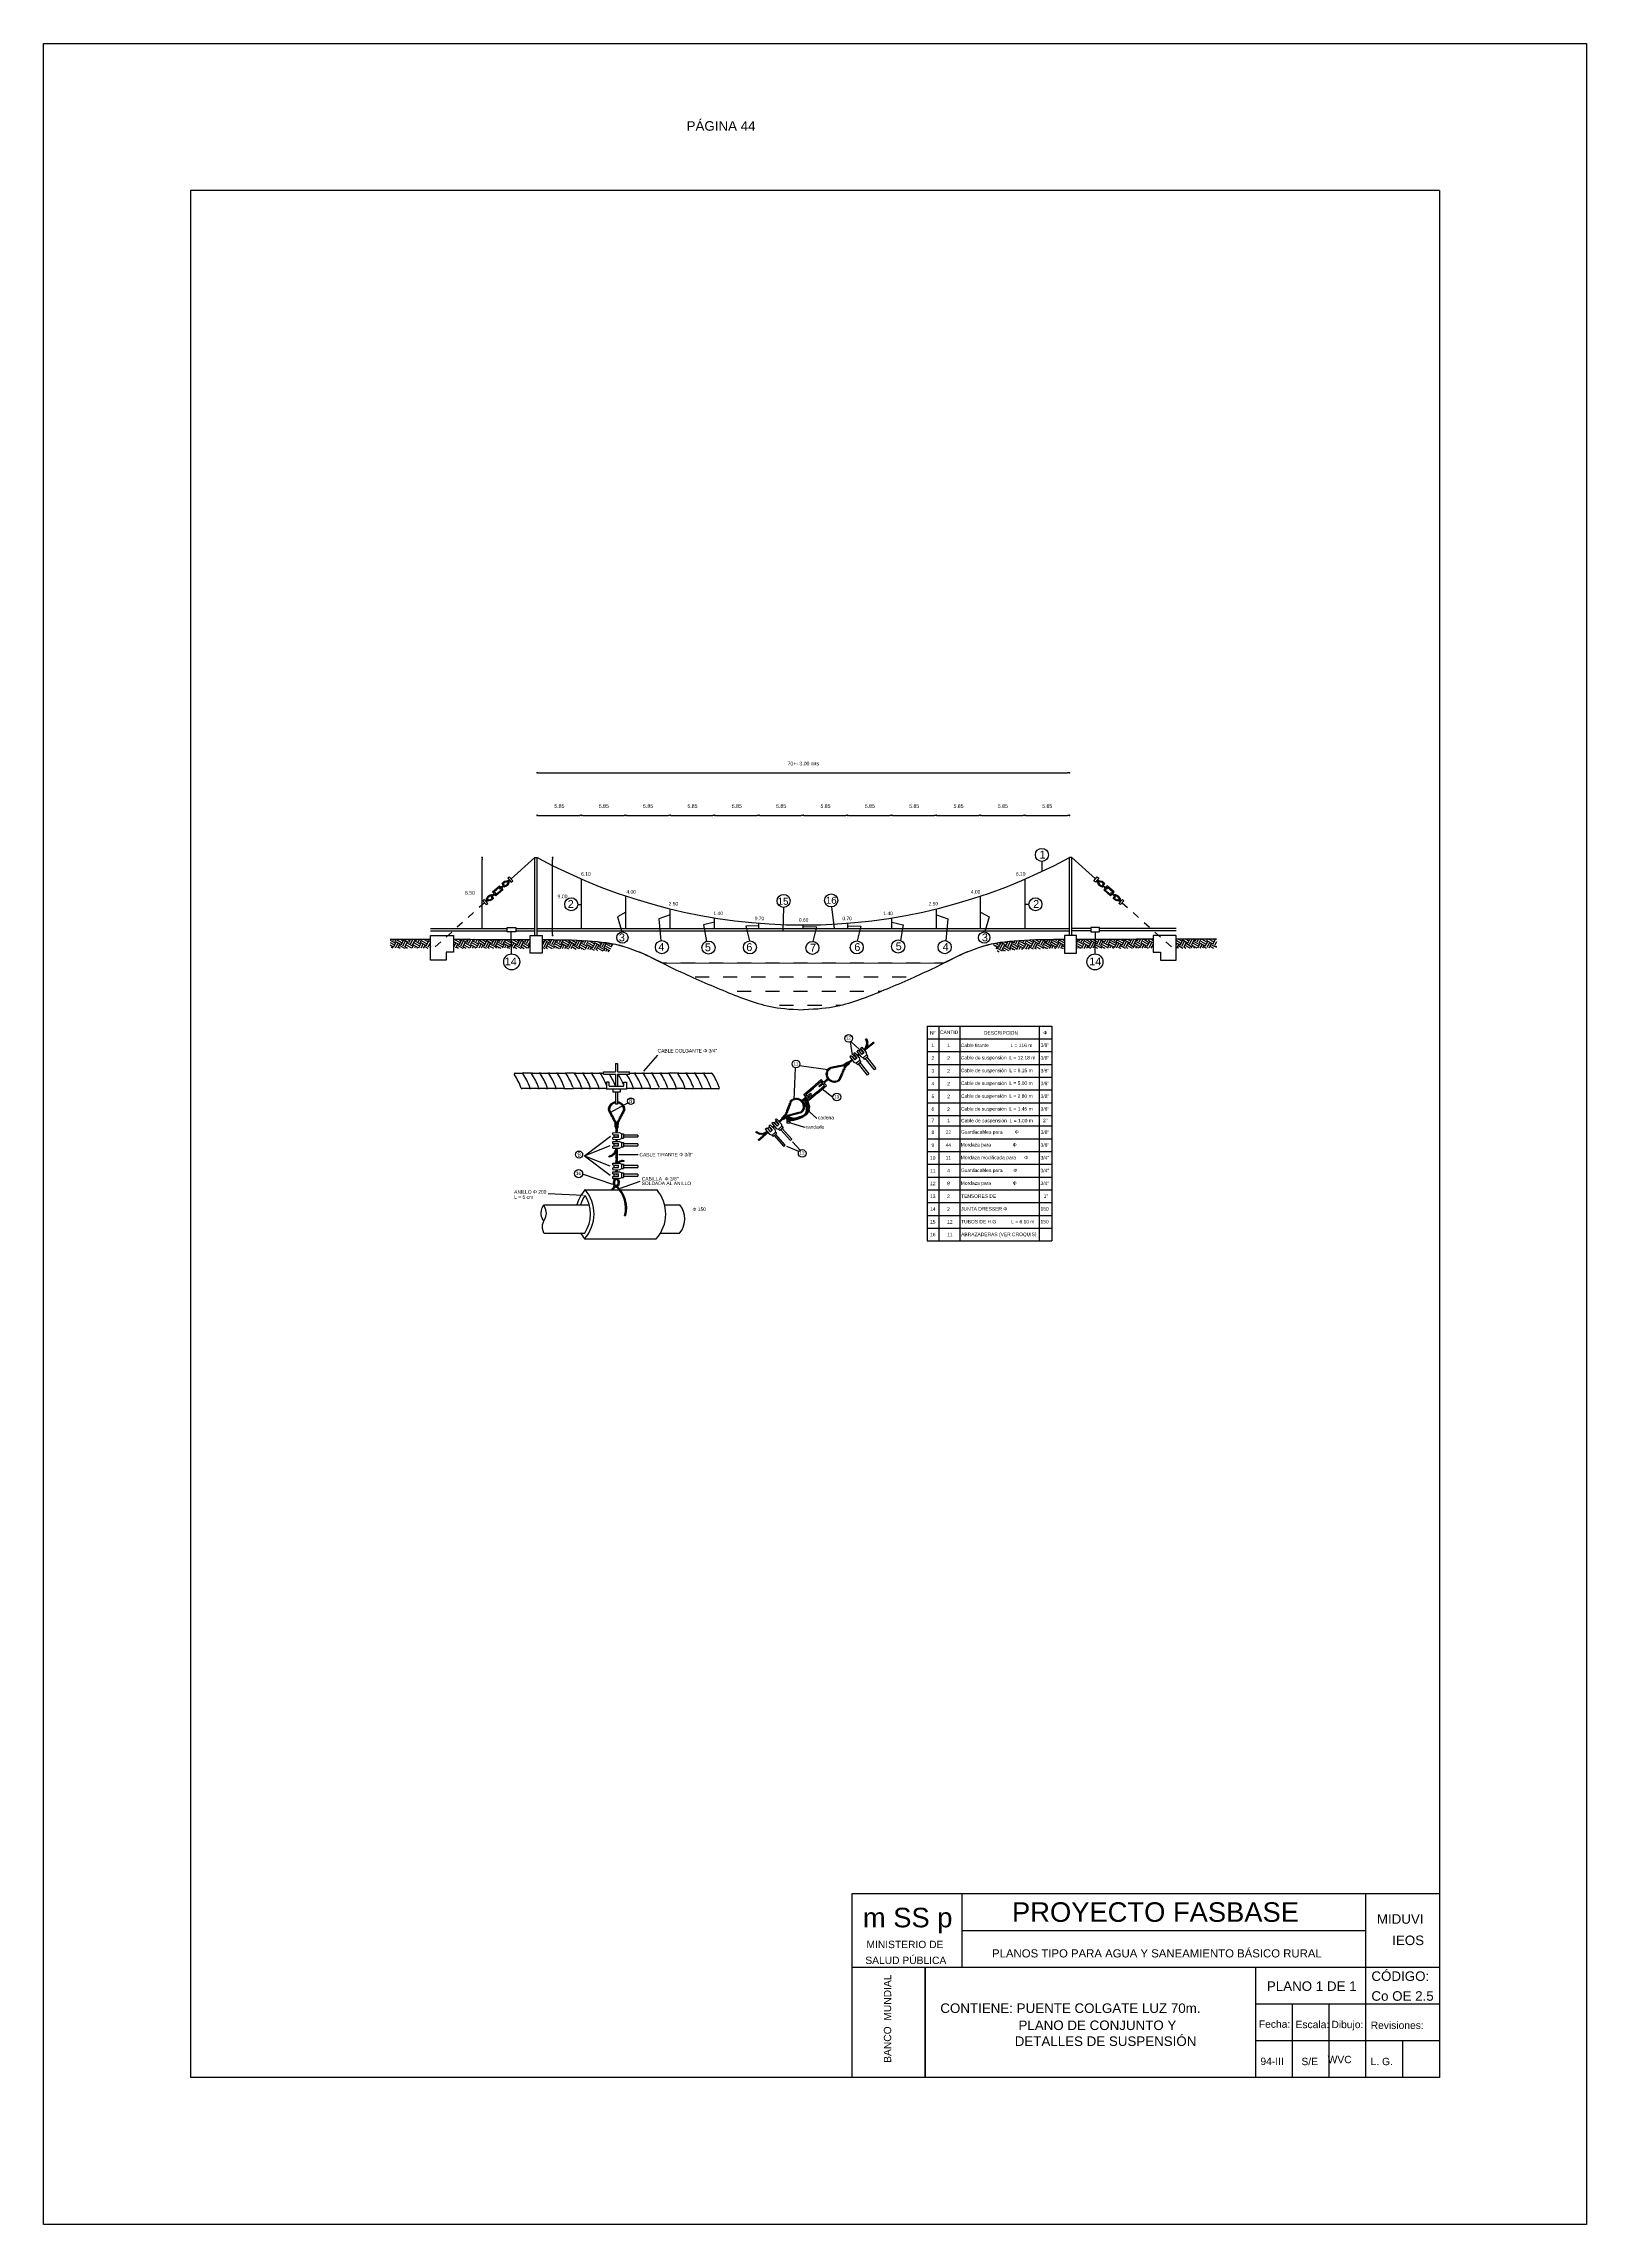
# Model space of a CAD drawing. Header units: metres. Extents: x 2644 to 4131, y 3282 to 4383.
# Drawn here: x 3071.01 to 3092.01, y 4353.27 to 4382.97 of the extents above; entities that cross this region are included whole.
import ezdxf
from ezdxf.enums import TextEntityAlignment as Align

# ---------------------------------------------------------------- set-up
doc = ezdxf.new("R2010")
doc.units = ezdxf.units.M
doc.linetypes.add('ACAD_ISO03W100', pattern=[30, 12, -18])
doc.layers.add('Dibujo', color=7, linetype='Continuous')
doc.styles.add('Annotative', font='arial.ttf')
doc.styles.get("Standard").update_dxf_attribs({"font": 'arial.ttf'})
doc.dimstyles.new('gestion', dxfattribs={"dimscale": 0, "dimtxt": 0.025, "dimasz": 0.025, "dimexe": 0.02, "dimexo": 0.07, "dimgap": 0.01, "dimtad": 2, "dimtih": 1, "dimtoh": 1, "dimzin": 0, "dimdsep": 46, "dimtxsty": 'Standard', "dimblk": 'DOT', "dimcen": 0, "dimse1": 1, "dimse2": 1, "dimadec": 0, "dimazin": 0, "dimtm": 1e-09, "dimtfac": 1, "dimtix": 1, "dimtmove": 1, "dimatfit": 0, "dimldrblk": 'DOTSMALL', "dimfxl": 1, "dimtolj": 1, "dimtzin": 0, "dimarcsym": 2})
pattern_1 = [(241, (1828.41865, 2989.29177), (0.0298835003, -0.1042161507), [0.076661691, -0.076661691]), (241, (1828.4438, 2989.27783), (0.0298835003, -0.1042161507), [0.076661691, -0.076661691]), (241, (1828.46894, 2989.263895), (0.0298835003, -0.1042161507), [0.076661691, -0.076661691]), (331, (1828.472676, 2989.25087), (0.1042161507, 0.0298835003), [0.076661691, -0.076661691]), (331, (1828.45874, 2989.225724), (0.1042161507, 0.0298835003), [0.076661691, -0.076661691]), (331, (1828.4448, 2989.20058), (0.1042161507, 0.0298835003), [0.076661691, -0.076661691])]

# ---------------------------------------------------------------- blocks, each defined once
blk = doc.blocks.new('_Dot')
at = {"color": 0, "linetype": 'ByBlock', "lineweight": -2}
blk.add_line((-0.5, 0), (-1, 0), dxfattribs=at)
at = {"color": 0, "linetype": 'ByBlock', "const_width": 0.5}
blk.add_lwpolyline([(-0.25, 0, 1), (0.25, 0, 1)], format="xyb", close=True, dxfattribs=at)
blk = doc.blocks.new('*D452')
at = {"color": 0, "lineweight": -2, "transparency": 16777216}
blk.add_line((3077.754, 4372.455), (3078.308, 4372.455), dxfattribs=at)
at = {"layer": 'Defpoints', "color": 0, "transparency": 16777216}
for p in [(3078.333, 4372.455), (3077.729, 4370.916), (3078.333, 4370.916)]:
    blk.add_point(p, dxfattribs=at)
at = {"color": 0, "lineweight": -2, "transparency": 16777216, "xscale": 0.025, "yscale": 0.025, "zscale": 0.025, "rotation": 180}
blk.add_blockref('_Dot', (3077.729, 4372.455), dxfattribs=at)
at = {"color": 0, "lineweight": -2, "transparency": 16777216, "xscale": 0.025, "yscale": 0.025, "zscale": 0.025}
blk.add_blockref('_Dot', (3078.333, 4372.455), dxfattribs=at)
at = {"color": 0, "transparency": 16777216, "insert": (3078.031, 4372.581), "char_height": 0.05, "attachment_point": 5}
blk.add_mtext('\\A1;5.85', dxfattribs=at)
blk = doc.blocks.new('_DotSmall')
at = {"color": 0, "linetype": 'ByBlock', "const_width": 0.5}
blk.add_lwpolyline([(-0.0625, 0, 1), (0.0625, 0, 1)], format="xyb", close=True, dxfattribs=at)
blk = doc.blocks.new('*D453')
at = {"color": 0, "lineweight": -2, "transparency": 16777216}
blk.add_line((3077.754, 4373.035), (3084.948, 4373.035), dxfattribs=at)
at = {"layer": 'Defpoints', "color": 0, "transparency": 16777216}
for p in [(3084.973, 4373.035), (3077.729, 4370.916), (3084.973, 4370.916)]:
    blk.add_point(p, dxfattribs=at)
at = {"color": 0, "lineweight": -2, "transparency": 16777216, "xscale": 0.025, "yscale": 0.025, "zscale": 0.025, "rotation": 180}
blk.add_blockref('_Dot', (3077.729, 4373.035), dxfattribs=at)
at = {"color": 0, "lineweight": -2, "transparency": 16777216, "xscale": 0.025, "yscale": 0.025, "zscale": 0.025}
blk.add_blockref('_Dot', (3084.973, 4373.035), dxfattribs=at)
at = {"color": 0, "transparency": 16777216, "insert": (3081.351, 4373.16), "char_height": 0.05, "attachment_point": 5}
blk.add_mtext('\\A1;70+- 3.00 mts', dxfattribs=at)
blk = doc.blocks.new('*D454')
at = {"color": 0, "lineweight": -2, "transparency": 16777216}
blk.add_line((3078.358, 4372.455), (3078.911, 4372.455), dxfattribs=at)
at = {"layer": 'Defpoints', "color": 0, "transparency": 16777216}
for p in [(3078.936, 4372.455), (3078.333, 4370.916), (3078.936, 4370.916)]:
    blk.add_point(p, dxfattribs=at)
at = {"color": 0, "lineweight": -2, "transparency": 16777216, "xscale": 0.025, "yscale": 0.025, "zscale": 0.025, "rotation": 180}
blk.add_blockref('_Dot', (3078.333, 4372.455), dxfattribs=at)
at = {"color": 0, "lineweight": -2, "transparency": 16777216, "xscale": 0.025, "yscale": 0.025, "zscale": 0.025}
blk.add_blockref('_Dot', (3078.936, 4372.455), dxfattribs=at)
at = {"color": 0, "transparency": 16777216, "insert": (3078.635, 4372.581), "char_height": 0.05, "attachment_point": 5}
blk.add_mtext('\\A1;5.85', dxfattribs=at)
blk = doc.blocks.new('*D455')
at = {"color": 0, "lineweight": -2, "transparency": 16777216}
blk.add_line((3078.961, 4372.455), (3079.515, 4372.455), dxfattribs=at)
at = {"layer": 'Defpoints', "color": 0, "transparency": 16777216}
for p in [(3079.54, 4372.455), (3078.936, 4370.916), (3079.54, 4370.916)]:
    blk.add_point(p, dxfattribs=at)
at = {"color": 0, "lineweight": -2, "transparency": 16777216, "xscale": 0.025, "yscale": 0.025, "zscale": 0.025, "rotation": 180}
blk.add_blockref('_Dot', (3078.936, 4372.455), dxfattribs=at)
at = {"color": 0, "lineweight": -2, "transparency": 16777216, "xscale": 0.025, "yscale": 0.025, "zscale": 0.025}
blk.add_blockref('_Dot', (3079.54, 4372.455), dxfattribs=at)
at = {"color": 0, "transparency": 16777216, "insert": (3079.238, 4372.581), "char_height": 0.05, "attachment_point": 5}
blk.add_mtext('\\A1;5.85', dxfattribs=at)
blk = doc.blocks.new('*D456')
at = {"color": 0, "lineweight": -2, "transparency": 16777216}
blk.add_line((3079.565, 4372.455), (3080.119, 4372.455), dxfattribs=at)
at = {"layer": 'Defpoints', "color": 0, "transparency": 16777216}
for p in [(3080.144, 4372.455), (3079.54, 4370.916), (3080.144, 4370.916)]:
    blk.add_point(p, dxfattribs=at)
at = {"color": 0, "lineweight": -2, "transparency": 16777216, "xscale": 0.025, "yscale": 0.025, "zscale": 0.025, "rotation": 180}
blk.add_blockref('_Dot', (3079.54, 4372.455), dxfattribs=at)
at = {"color": 0, "lineweight": -2, "transparency": 16777216, "xscale": 0.025, "yscale": 0.025, "zscale": 0.025}
blk.add_blockref('_Dot', (3080.144, 4372.455), dxfattribs=at)
at = {"color": 0, "transparency": 16777216, "insert": (3079.842, 4372.581), "char_height": 0.05, "attachment_point": 5}
blk.add_mtext('\\A1;5.85', dxfattribs=at)
blk = doc.blocks.new('*D457')
at = {"color": 0, "lineweight": -2, "transparency": 16777216}
blk.add_line((3080.169, 4372.455), (3080.722, 4372.455), dxfattribs=at)
at = {"layer": 'Defpoints', "color": 0, "transparency": 16777216}
for p in [(3080.747, 4372.455), (3080.144, 4370.916), (3080.747, 4370.916)]:
    blk.add_point(p, dxfattribs=at)
at = {"color": 0, "lineweight": -2, "transparency": 16777216, "xscale": 0.025, "yscale": 0.025, "zscale": 0.025, "rotation": 180}
blk.add_blockref('_Dot', (3080.144, 4372.455), dxfattribs=at)
at = {"color": 0, "lineweight": -2, "transparency": 16777216, "xscale": 0.025, "yscale": 0.025, "zscale": 0.025}
blk.add_blockref('_Dot', (3080.747, 4372.455), dxfattribs=at)
at = {"color": 0, "transparency": 16777216, "insert": (3080.445, 4372.581), "char_height": 0.05, "attachment_point": 5}
blk.add_mtext('\\A1;5.85', dxfattribs=at)
blk = doc.blocks.new('*D458')
at = {"color": 0, "lineweight": -2, "transparency": 16777216}
blk.add_line((3080.772, 4372.455), (3081.326, 4372.455), dxfattribs=at)
at = {"layer": 'Defpoints', "color": 0, "transparency": 16777216}
for p in [(3081.351, 4372.455), (3080.747, 4370.916), (3081.351, 4370.916)]:
    blk.add_point(p, dxfattribs=at)
at = {"color": 0, "lineweight": -2, "transparency": 16777216, "xscale": 0.025, "yscale": 0.025, "zscale": 0.025, "rotation": 180}
blk.add_blockref('_Dot', (3080.747, 4372.455), dxfattribs=at)
at = {"color": 0, "lineweight": -2, "transparency": 16777216, "xscale": 0.025, "yscale": 0.025, "zscale": 0.025}
blk.add_blockref('_Dot', (3081.351, 4372.455), dxfattribs=at)
at = {"color": 0, "transparency": 16777216, "insert": (3081.049, 4372.581), "char_height": 0.05, "attachment_point": 5}
blk.add_mtext('\\A1;5.85', dxfattribs=at)
blk = doc.blocks.new('*D459')
at = {"color": 0, "lineweight": -2, "transparency": 16777216}
blk.add_line((3081.376, 4372.455), (3081.93, 4372.455), dxfattribs=at)
at = {"layer": 'Defpoints', "color": 0, "transparency": 16777216}
for p in [(3081.955, 4372.455), (3081.351, 4370.916), (3081.955, 4370.916)]:
    blk.add_point(p, dxfattribs=at)
at = {"color": 0, "lineweight": -2, "transparency": 16777216, "xscale": 0.025, "yscale": 0.025, "zscale": 0.025, "rotation": 180}
blk.add_blockref('_Dot', (3081.351, 4372.455), dxfattribs=at)
at = {"color": 0, "lineweight": -2, "transparency": 16777216, "xscale": 0.025, "yscale": 0.025, "zscale": 0.025}
blk.add_blockref('_Dot', (3081.955, 4372.455), dxfattribs=at)
at = {"color": 0, "transparency": 16777216, "insert": (3081.653, 4372.581), "char_height": 0.05, "attachment_point": 5}
blk.add_mtext('\\A1;5.85', dxfattribs=at)
blk = doc.blocks.new('*D460')
at = {"color": 0, "lineweight": -2, "transparency": 16777216}
blk.add_line((3081.98, 4372.455), (3082.533, 4372.455), dxfattribs=at)
at = {"layer": 'Defpoints', "color": 0, "transparency": 16777216}
for p in [(3082.558, 4372.455), (3081.955, 4370.916), (3082.558, 4370.916)]:
    blk.add_point(p, dxfattribs=at)
at = {"color": 0, "lineweight": -2, "transparency": 16777216, "xscale": 0.025, "yscale": 0.025, "zscale": 0.025, "rotation": 180}
blk.add_blockref('_Dot', (3081.955, 4372.455), dxfattribs=at)
at = {"color": 0, "lineweight": -2, "transparency": 16777216, "xscale": 0.025, "yscale": 0.025, "zscale": 0.025}
blk.add_blockref('_Dot', (3082.558, 4372.455), dxfattribs=at)
at = {"color": 0, "transparency": 16777216, "insert": (3082.256, 4372.581), "char_height": 0.05, "attachment_point": 5}
blk.add_mtext('\\A1;5.85', dxfattribs=at)
blk = doc.blocks.new('*D461')
at = {"color": 0, "lineweight": -2, "transparency": 16777216}
blk.add_line((3082.583, 4372.455), (3083.137, 4372.455), dxfattribs=at)
at = {"layer": 'Defpoints', "color": 0, "transparency": 16777216}
for p in [(3083.162, 4372.455), (3082.558, 4370.916), (3083.162, 4370.916)]:
    blk.add_point(p, dxfattribs=at)
at = {"color": 0, "lineweight": -2, "transparency": 16777216, "xscale": 0.025, "yscale": 0.025, "zscale": 0.025, "rotation": 180}
blk.add_blockref('_Dot', (3082.558, 4372.455), dxfattribs=at)
at = {"color": 0, "lineweight": -2, "transparency": 16777216, "xscale": 0.025, "yscale": 0.025, "zscale": 0.025}
blk.add_blockref('_Dot', (3083.162, 4372.455), dxfattribs=at)
at = {"color": 0, "transparency": 16777216, "insert": (3082.86, 4372.581), "char_height": 0.05, "attachment_point": 5}
blk.add_mtext('\\A1;5.85', dxfattribs=at)
blk = doc.blocks.new('*D462')
at = {"color": 0, "lineweight": -2, "transparency": 16777216}
blk.add_line((3083.187, 4372.455), (3083.74, 4372.455), dxfattribs=at)
at = {"layer": 'Defpoints', "color": 0, "transparency": 16777216}
for p in [(3083.765, 4372.455), (3083.162, 4370.916), (3083.765, 4370.916)]:
    blk.add_point(p, dxfattribs=at)
at = {"color": 0, "lineweight": -2, "transparency": 16777216, "xscale": 0.025, "yscale": 0.025, "zscale": 0.025, "rotation": 180}
blk.add_blockref('_Dot', (3083.162, 4372.455), dxfattribs=at)
at = {"color": 0, "lineweight": -2, "transparency": 16777216, "xscale": 0.025, "yscale": 0.025, "zscale": 0.025}
blk.add_blockref('_Dot', (3083.765, 4372.455), dxfattribs=at)
at = {"color": 0, "transparency": 16777216, "insert": (3083.464, 4372.581), "char_height": 0.05, "attachment_point": 5}
blk.add_mtext('\\A1;5.85', dxfattribs=at)
blk = doc.blocks.new('*D463')
at = {"color": 0, "lineweight": -2, "transparency": 16777216}
blk.add_line((3083.79, 4372.455), (3084.344, 4372.455), dxfattribs=at)
at = {"layer": 'Defpoints', "color": 0, "transparency": 16777216}
for p in [(3084.369, 4372.455), (3083.765, 4370.916), (3084.369, 4370.916)]:
    blk.add_point(p, dxfattribs=at)
at = {"color": 0, "lineweight": -2, "transparency": 16777216, "xscale": 0.025, "yscale": 0.025, "zscale": 0.025, "rotation": 180}
blk.add_blockref('_Dot', (3083.765, 4372.455), dxfattribs=at)
at = {"color": 0, "lineweight": -2, "transparency": 16777216, "xscale": 0.025, "yscale": 0.025, "zscale": 0.025}
blk.add_blockref('_Dot', (3084.369, 4372.455), dxfattribs=at)
at = {"color": 0, "transparency": 16777216, "insert": (3084.067, 4372.581), "char_height": 0.05, "attachment_point": 5}
blk.add_mtext('\\A1;5.85', dxfattribs=at)
blk = doc.blocks.new('*D464')
at = {"color": 0, "lineweight": -2, "transparency": 16777216}
blk.add_line((3084.394, 4372.455), (3084.948, 4372.455), dxfattribs=at)
at = {"layer": 'Defpoints', "color": 0, "transparency": 16777216}
for p in [(3084.973, 4372.455), (3084.369, 4370.916), (3084.973, 4370.916)]:
    blk.add_point(p, dxfattribs=at)
at = {"color": 0, "lineweight": -2, "transparency": 16777216, "xscale": 0.025, "yscale": 0.025, "zscale": 0.025, "rotation": 180}
blk.add_blockref('_Dot', (3084.369, 4372.455), dxfattribs=at)
at = {"color": 0, "lineweight": -2, "transparency": 16777216, "xscale": 0.025, "yscale": 0.025, "zscale": 0.025}
blk.add_blockref('_Dot', (3084.973, 4372.455), dxfattribs=at)
at = {"color": 0, "transparency": 16777216, "insert": (3084.671, 4372.581), "char_height": 0.05, "attachment_point": 5}
blk.add_mtext('\\A1;5.85', dxfattribs=at)
blk = doc.blocks.new('*D679')
at = {"color": 0, "lineweight": -2, "transparency": 16777216}
blk.add_line((3077.938, 4370.844), (3077.938, 4371.856), dxfattribs=at)
at = {"layer": 'Defpoints', "color": 0, "transparency": 16777216}
for p in [(3077.729, 4371.881), (3077.938, 4371.881), (3077.729, 4370.819)]:
    blk.add_point(p, dxfattribs=at)
at = {"color": 0, "lineweight": -2, "transparency": 16777216, "xscale": 0.025, "yscale": 0.025, "zscale": 0.025}
for p, rotation in [((3077.938, 4371.881), 90), ((3077.938, 4370.819), 270)]:
    blk.add_blockref('_Dot', p, dxfattribs=dict(at, rotation=rotation))
at = {"color": 0, "transparency": 16777216, "insert": (3078.073, 4371.35), "char_height": 0.05, "attachment_point": 5}
blk.add_mtext('\\A1;9.00', dxfattribs=at)
blk = doc.blocks.new('*D680')
at = {"color": 0, "lineweight": -2, "transparency": 16777216}
blk.add_line((3076.978, 4370.941), (3076.978, 4371.856), dxfattribs=at)
at = {"layer": 'Defpoints', "color": 0, "transparency": 16777216}
for p in [(3076.978, 4371.881), (3077.697, 4371.881), (3077.318, 4370.916)]:
    blk.add_point(p, dxfattribs=at)
at = {"color": 0, "lineweight": -2, "transparency": 16777216, "xscale": 0.025, "yscale": 0.025, "zscale": 0.025}
for p, rotation in [((3076.978, 4371.881), 90), ((3076.978, 4370.916), 270)]:
    blk.add_blockref('_Dot', p, dxfattribs=dict(at, rotation=rotation))
at = {"color": 0, "transparency": 16777216, "insert": (3076.813, 4371.399), "char_height": 0.05, "attachment_point": 5}
blk.add_mtext('\\A1;8.50', dxfattribs=at)

msp = doc.modelspace()

# ---------------------------------------------------------------- hatches: boundary and pattern name
at = {"transparency": 33554687}
h = msp.add_hatch(dxfattribs=at)
h.set_pattern_fill('EARTH', color=256, scale=0.012073, angle=241)
h.set_pattern_definition(pattern_1)
edge = h.paths.add_edge_path()
edge.add_spline(control_points=[(3076.278, 4370.768), (3076.122, 4370.768), (3075.941, 4370.768), (3075.728, 4370.768)], knot_values=[0, 0, 0, 0, 0.223346, 0.223346, 0.223346, 0.223346], degree=3, periodic=0)
edge.add_line((3075.728, 4370.768), (3075.728, 4370.647))
edge.add_spline(control_points=[(3075.728, 4370.647), (3075.92, 4370.647), (3076.086, 4370.647), (3076.247, 4370.647), (3076.263, 4370.647), (3076.278, 4370.647)], knot_values=[0, 0, 0, 0, 0.201552, 0.201552, 0.223346, 0.223346, 0.223346, 0.223346], degree=3, periodic=0)
edge.add_line((3076.278, 4370.647), (3076.278, 4370.768))
h = msp.add_hatch(dxfattribs=at)
h.set_pattern_fill('EARTH', color=256, scale=0.012073, angle=241)
h.set_pattern_definition(pattern_1)
edge = h.paths.add_edge_path()
edge.add_spline(control_points=[(3077.631, 4370.764), (3077.523, 4370.764), (3077.246, 4370.765), (3076.926, 4370.767), (3076.591, 4370.767)], knot_values=[0.391055, 0.391055, 0.391055, 0.391055, 0.816754, 1.425699, 1.425699, 1.425699, 1.425699], degree=3, periodic=0)
edge.add_line((3076.591, 4370.767), (3076.591, 4370.646))
edge.add_spline(control_points=[(3076.591, 4370.646), (3076.702, 4370.646), (3076.797, 4370.646), (3077.047, 4370.645), (3077.169, 4370.645), (3077.406, 4370.644), (3077.522, 4370.644), (3077.63, 4370.643)], knot_values=[0.391202, 0.391202, 0.391202, 0.391202, 0.592546, 0.592546, 0.995527, 0.995527, 1.425699, 1.425699, 1.425699, 1.425699], degree=3, periodic=0)
edge.add_line((3077.631, 4370.643), (3077.631, 4370.764))
h = msp.add_hatch(dxfattribs=at)
h.set_pattern_fill('EARTH', color=256, scale=0.012073, angle=241)
h.set_pattern_definition(pattern_1)
edge = h.paths.add_edge_path()
edge.add_spline(control_points=[(3078.77, 4370.704), (3078.718, 4370.714), (3078.503, 4370.749), (3078.185, 4370.76), (3077.879, 4370.763), (3077.796, 4370.763)], knot_values=[1.649805, 1.649805, 1.649805, 1.649805, 1.976795, 2.976795, 3.32699, 3.32699, 3.32699, 3.32699], degree=3, periodic=0)
edge.add_line((3077.796, 4370.763), (3077.796, 4370.642))
edge.add_spline(control_points=[(3077.796, 4370.642), (3077.92, 4370.642), (3078.035, 4370.64), (3078.25, 4370.636), (3078.35, 4370.632), (3078.534, 4370.618), (3078.617, 4370.609), (3078.697, 4370.595), (3078.698, 4370.594), (3078.7, 4370.594)], knot_values=[1.650847, 1.650847, 1.650847, 1.650847, 2.174145, 2.174145, 2.698486, 2.698486, 3.216199, 3.216199, 3.22529, 3.22529, 3.22529, 3.22529], degree=3, periodic=0)
edge.add_line((3078.7, 4370.594), (3078.77, 4370.704))
h = msp.add_hatch(dxfattribs=at)
h.set_pattern_fill('EARTH', color=256, scale=0.012073, angle=241)
h.set_pattern_definition(pattern_1)
edge = h.paths.add_edge_path()
edge.add_spline(control_points=[(3083.932, 4370.704), (3083.984, 4370.714), (3084.199, 4370.749), (3084.517, 4370.76), (3084.823, 4370.763), (3084.906, 4370.763)], knot_values=[1.649805, 1.649805, 1.649805, 1.649805, 1.976795, 2.976795, 3.32699, 3.32699, 3.32699, 3.32699], degree=3, periodic=0)
edge.add_line((3084.906, 4370.763), (3084.906, 4370.642))
edge.add_spline(control_points=[(3084.906, 4370.642), (3084.782, 4370.642), (3084.667, 4370.64), (3084.451, 4370.636), (3084.352, 4370.632), (3084.168, 4370.618), (3084.085, 4370.609), (3084.005, 4370.595), (3084.003, 4370.594), (3084.002, 4370.594)], knot_values=[1.650847, 1.650847, 1.650847, 1.650847, 2.174145, 2.174145, 2.698486, 2.698486, 3.216199, 3.216199, 3.22529, 3.22529, 3.22529, 3.22529], degree=3, periodic=0)
edge.add_line((3084.002, 4370.594), (3083.932, 4370.704))
h = msp.add_hatch(dxfattribs=at)
h.set_pattern_fill('EARTH', color=256, scale=0.012073, angle=241)
h.set_pattern_definition(pattern_1)
edge = h.paths.add_edge_path()
edge.add_spline(control_points=[(3085.071, 4370.764), (3085.179, 4370.764), (3085.456, 4370.765), (3085.775, 4370.767), (3086.111, 4370.767)], knot_values=[0.391055, 0.391055, 0.391055, 0.391055, 0.816754, 1.425699, 1.425699, 1.425699, 1.425699], degree=3, periodic=0)
edge.add_line((3086.111, 4370.767), (3086.111, 4370.646))
edge.add_spline(control_points=[(3086.111, 4370.646), (3086, 4370.646), (3085.905, 4370.646), (3085.655, 4370.645), (3085.533, 4370.645), (3085.295, 4370.644), (3085.18, 4370.644), (3085.072, 4370.643)], knot_values=[0.391202, 0.391202, 0.391202, 0.391202, 0.592546, 0.592546, 0.995527, 0.995527, 1.425699, 1.425699, 1.425699, 1.425699], degree=3, periodic=0)
edge.add_line((3085.071, 4370.643), (3085.071, 4370.764))
h = msp.add_hatch(dxfattribs=at)
h.set_pattern_fill('EARTH', color=256, scale=0.012073, angle=241)
h.set_pattern_definition(pattern_1)
edge = h.paths.add_edge_path()
edge.add_spline(control_points=[(3086.424, 4370.768), (3086.58, 4370.768), (3086.761, 4370.768), (3086.973, 4370.768)], knot_values=[0, 0, 0, 0, 0.223346, 0.223346, 0.223346, 0.223346], degree=3, periodic=0)
edge.add_line((3086.973, 4370.768), (3086.973, 4370.647))
edge.add_spline(control_points=[(3086.973, 4370.647), (3086.782, 4370.647), (3086.616, 4370.647), (3086.455, 4370.647), (3086.439, 4370.647), (3086.424, 4370.647)], knot_values=[0, 0, 0, 0, 0.201552, 0.201552, 0.223346, 0.223346, 0.223346, 0.223346], degree=3, periodic=0)
edge.add_line((3086.424, 4370.647), (3086.424, 4370.768))
h = msp.add_hatch()
h.set_pattern_fill('DASH', color=256, scale=0.060364, angle=180)
h.set_pattern_definition([(180, (-2087.69657, -1352.1624), (-0.191654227, -0.191654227), [0.191654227, -0.191654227])])
edge = h.paths.add_edge_path()
edge.add_spline(control_points=[(3081.351, 4369.808), (3081.551, 4369.813), (3081.907, 4369.853), (3082.442, 4370.066), (3082.957, 4370.288), (3083.207, 4370.413), (3083.265, 4370.442)], knot_values=[4.68403, 4.68403, 4.68403, 4.68403, 5.234078, 6.234078, 7.234078, 7.550048, 7.550048, 7.550048, 7.550048], degree=3, periodic=0)
edge.add_line((3083.265, 4370.442), (3079.437, 4370.442))
edge.add_spline(control_points=[(3079.437, 4370.442), (3079.495, 4370.413), (3079.745, 4370.288), (3080.26, 4370.066), (3080.795, 4369.853), (3081.151, 4369.813), (3081.351, 4369.808)], knot_values=[4.68403, 4.68403, 4.68403, 4.68403, 5, 6, 7, 7.550048, 7.550048, 7.550048, 7.550048], degree=3, periodic=0)

# ---------------------------------------------------------------- linework, layer by layer
for p, q in [((3077.697, 4371.881), (3077.372, 4371.589)), ((3077.697, 4370.819), (3077.697, 4371.881)), ((3077.697, 4371.881), (3077.729, 4371.881)), ((3077.729, 4370.819), (3077.729, 4371.881)), ((3084.973, 4370.819), (3084.973, 4371.881)), ((3085.005, 4371.881), (3084.973, 4371.881)), ((3085.005, 4370.819), (3085.005, 4371.881)), ((3085.005, 4371.881), (3085.33, 4371.589)), ((3077.348, 4371.616), (3077.328, 4371.598)), ((3077.328, 4371.598), (3077.375, 4371.545)), ((3077.395, 4371.563), (3077.348, 4371.616)), ((3077.375, 4371.545), (3077.395, 4371.563)), ((3078.333, 4370.916), (3078.333, 4371.588)), ((3084.369, 4370.916), (3084.369, 4371.588)), ((3084.604, 4371.694), (3084.604, 4371.828)), ((3085.307, 4371.563), (3085.353, 4371.616)), ((3085.327, 4371.545), (3085.307, 4371.563)), ((3085.373, 4371.598), (3085.327, 4371.545)), ((3085.353, 4371.616), (3085.373, 4371.598)), ((3077.008, 4371.31), (3076.988, 4371.292)), ((3076.988, 4371.292), (3077.034, 4371.239)), ((3077.055, 4371.256), (3077.008, 4371.31)), ((3077.034, 4371.239), (3077.055, 4371.256)), ((3077.107, 4371.361), (3077.141, 4371.389)), ((3077.119, 4371.358), (3077.147, 4371.382)), ((3077.15, 4371.397), (3077.161, 4371.406)), ((3077.157, 4371.39), (3077.167, 4371.399)), ((3077.226, 4371.465), (3077.216, 4371.456)), ((3077.233, 4371.457), (3077.222, 4371.448)), ((3077.264, 4371.497), (3077.236, 4371.472)), ((3077.275, 4371.494), (3077.242, 4371.465)), ((3078.936, 4370.916), (3078.936, 4371.356)), ((3083.765, 4370.916), (3083.765, 4371.356)), ((3085.426, 4371.494), (3085.46, 4371.465)), ((3085.438, 4371.497), (3085.466, 4371.472)), ((3085.469, 4371.457), (3085.48, 4371.448)), ((3085.475, 4371.465), (3085.486, 4371.456)), ((3085.545, 4371.39), (3085.535, 4371.399)), ((3085.552, 4371.397), (3085.541, 4371.406)), ((3085.583, 4371.358), (3085.554, 4371.382)), ((3085.594, 4371.361), (3085.561, 4371.389)), ((3085.647, 4371.256), (3085.694, 4371.31)), ((3085.667, 4371.239), (3085.647, 4371.256)), ((3085.714, 4371.292), (3085.667, 4371.239)), ((3085.694, 4371.31), (3085.714, 4371.292)), ((3078.281, 4371.243), (3078.333, 4371.243)), ((3078.936, 4371.136), (3078.822, 4371.073)), ((3078.822, 4371.073), (3078.88, 4370.867)), ((3079.54, 4371.101), (3079.385, 4371.044)), ((3079.385, 4371.044), (3079.411, 4370.747)), ((3079.54, 4370.916), (3079.54, 4371.181)), ((3080.144, 4371.002), (3079.991, 4370.965)), ((3079.991, 4370.965), (3080.031, 4370.738)), ((3080.144, 4370.916), (3080.144, 4371.059)), ((3080.747, 4370.95), (3080.569, 4370.946)), ((3080.747, 4370.916), (3080.747, 4370.986)), ((3081.078, 4370.884), (3081.085, 4371.202)), ((3081.351, 4370.916), (3081.351, 4370.962)), ((3081.774, 4370.916), (3081.74, 4371.208)), ((3081.955, 4370.916), (3081.955, 4370.986)), ((3081.955, 4370.95), (3082.133, 4370.946)), ((3082.558, 4370.916), (3082.558, 4371.059)), ((3082.558, 4371.002), (3082.711, 4370.965)), ((3082.711, 4370.965), (3082.673, 4370.752)), ((3083.162, 4370.916), (3083.162, 4371.181)), ((3083.162, 4371.101), (3083.316, 4371.044)), ((3083.316, 4371.044), (3083.291, 4370.747)), ((3083.765, 4371.136), (3083.879, 4371.073)), ((3083.879, 4371.073), (3083.822, 4370.867)), ((3084.421, 4371.243), (3084.369, 4371.243)), ((3076.278, 4370.916), (3077.318, 4370.916)), ((3076.278, 4370.884), (3077.318, 4370.884)), ((3077.38, 4370.569), (3077.376, 4370.871)), ((3077.438, 4370.916), (3077.697, 4370.916)), ((3077.438, 4370.884), (3077.697, 4370.884)), ((3077.729, 4370.916), (3084.973, 4370.916)), ((3077.729, 4370.916), (3078.477, 4370.916)), ((3077.729, 4370.884), (3084.973, 4370.884)), ((3080.569, 4370.946), (3080.617, 4370.746)), ((3081.351, 4370.942), (3081.529, 4370.937)), ((3081.529, 4370.937), (3081.481, 4370.738)), ((3082.133, 4370.946), (3082.085, 4370.746)), ((3085.264, 4370.916), (3085.005, 4370.916)), ((3085.264, 4370.884), (3085.005, 4370.884)), ((3085.322, 4370.569), (3085.326, 4370.871)), ((3086.424, 4370.916), (3085.384, 4370.916)), ((3086.424, 4370.884), (3085.384, 4370.884)), ((3083.035, 4369.583), (3084.732, 4369.583)), ((3083.035, 4369.583), (3083.035, 4366.659)), ((3083.195, 4369.583), (3083.195, 4366.659)), ((3083.48, 4369.583), (3083.48, 4366.659)), ((3084.563, 4369.583), (3084.563, 4366.659)), ((3084.732, 4369.583), (3084.732, 4366.659)), ((3079.18, 4368.972), (3079.371, 4369.189)), ((3082.004, 4369.182), (3081.985, 4369.166)), ((3082.02, 4369.193), (3081.993, 4369.371)), ((3081.996, 4369.373), (3082.117, 4369.266)), ((3082.004, 4369.182), (3082.053, 4369.125)), ((3082.04, 4369.189), (3082.02, 4369.172)), ((3082.056, 4369.127), (3082.02, 4369.172)), ((3082.054, 4369.222), (3082.035, 4369.206)), ((3082.035, 4369.206), (3082.08, 4369.146)), ((3082.04, 4369.189), (3082.076, 4369.143)), ((3082.054, 4369.222), (3082.112, 4369.153)), ((3082.097, 4369.256), (3082.078, 4369.241)), ((3082.078, 4369.241), (3082.133, 4369.169)), ((3082.097, 4369.256), (3082.146, 4369.199)), ((3082.133, 4369.263), (3082.113, 4369.247)), ((3082.149, 4369.202), (3082.113, 4369.247)), ((3082.147, 4369.296), (3082.128, 4369.281)), ((3082.128, 4369.281), (3082.173, 4369.221)), ((3082.133, 4369.263), (3082.169, 4369.218)), ((3082.133, 4369.169), (3082.165, 4369.155)), ((3082.173, 4369.221), (3082.146, 4369.199)), ((3082.147, 4369.296), (3082.205, 4369.227)), ((3082.212, 4369.193), (3082.165, 4369.155)), ((3082.181, 4369.135), (3082.228, 4369.173)), ((3082.205, 4369.227), (3082.212, 4369.193)), ((3082.212, 4369.193), (3082.228, 4369.173)), ((3083.035, 4369.411), (3084.732, 4369.411)), ((3083.035, 4369.237), (3084.732, 4369.237)), ((3078.633, 4368.961), (3078.795, 4368.961)), ((3078.633, 4368.931), (3078.633, 4368.961)), ((3078.633, 4368.931), (3078.795, 4368.931)), ((3078.795, 4369.076), (3078.795, 4368.961)), ((3078.795, 4369.076), (3078.823, 4369.076)), ((3078.795, 4368.931), (3078.795, 4368.767)), ((3078.823, 4369.076), (3078.823, 4368.961)), ((3078.823, 4368.961), (3078.984, 4368.961)), ((3078.823, 4368.931), (3078.823, 4368.767)), ((3078.823, 4368.931), (3078.984, 4368.931)), ((3078.984, 4368.931), (3078.984, 4368.961)), ((3081.228, 4368.582), (3081.245, 4369.017)), ((3081.3, 4369.05), (3081.715, 4368.99)), ((3081.625, 4368.82), (3081.686, 4368.872)), ((3081.686, 4368.872), (3081.635, 4368.828)), ((3081.985, 4369.166), (3082.04, 4369.095)), ((3082.04, 4369.095), (3082.072, 4369.081)), ((3082.08, 4369.146), (3082.053, 4369.125)), ((3082.119, 4369.118), (3082.072, 4369.081)), ((3082.072, 4369.081), (3082.088, 4369.061)), ((3082.088, 4369.061), (3082.135, 4369.098)), ((3082.224, 4368.918), (3082.101, 4369.071)), ((3082.112, 4369.153), (3082.119, 4369.118)), ((3082.119, 4369.118), (3082.135, 4369.098)), ((3082.122, 4369.087), (3082.244, 4368.935)), ((3082.165, 4369.155), (3082.181, 4369.135)), ((3082.317, 4368.993), (3082.194, 4369.146)), ((3082.214, 4369.162), (3082.337, 4369.009)), ((3082.224, 4368.918), (3082.244, 4368.935)), ((3082.317, 4368.993), (3082.337, 4369.009)), ((3083.035, 4369.063), (3084.732, 4369.063)), ((3083.035, 4368.889), (3084.732, 4368.889)), ((3078.709, 4368.822), (3078.674, 4368.822)), ((3078.674, 4368.822), (3078.674, 4368.728)), ((3078.944, 4368.728), (3078.674, 4368.728)), ((3078.709, 4368.767), (3078.709, 4368.822)), ((3078.709, 4368.767), (3078.909, 4368.767)), ((3078.76, 4368.728), (3078.76, 4368.684)), ((3078.858, 4368.684), (3078.76, 4368.684)), ((3078.795, 4368.767), (3078.823, 4368.767)), ((3078.795, 4368.684), (3078.795, 4368.52)), ((3078.823, 4368.684), (3078.823, 4368.52)), ((3078.858, 4368.728), (3078.858, 4368.684)), ((3078.909, 4368.767), (3078.909, 4368.822)), ((3078.909, 4368.822), (3078.944, 4368.822)), ((3078.944, 4368.822), (3078.944, 4368.728)), ((3081.388, 4368.619), (3081.327, 4368.567)), ((3081.327, 4368.567), (3081.379, 4368.611)), ((3081.398, 4368.608), (3081.337, 4368.556)), ((3081.341, 4368.56), (3081.388, 4368.6)), ((3081.402, 4368.631), (3081.45, 4368.672)), ((3081.412, 4368.619), (3081.46, 4368.66)), ((3081.45, 4368.672), (3081.46, 4368.66)), ((3081.611, 4368.808), (3081.563, 4368.767)), ((3081.563, 4368.767), (3081.573, 4368.756)), ((3081.621, 4368.797), (3081.573, 4368.756)), ((3081.754, 4368.614), (3081.609, 4368.726)), ((3081.635, 4368.809), (3081.695, 4368.861)), ((3081.691, 4368.857), (3081.644, 4368.817)), ((3083.035, 4368.715), (3084.732, 4368.715)), ((3078.731, 4368.412), (3078.963, 4368.541)), ((3078.823, 4368.52), (3078.795, 4368.52)), ((3080.922, 4368.261), (3080.941, 4368.277)), ((3080.941, 4368.277), (3080.993, 4368.223)), ((3080.957, 4368.269), (3080.977, 4368.287)), ((3080.97, 4368.304), (3080.988, 4368.32)), ((3080.97, 4368.304), (3081.018, 4368.246)), ((3081.015, 4368.244), (3080.977, 4368.287)), ((3080.988, 4368.32), (3081.05, 4368.254)), ((3081.13, 4368.261), (3081.13, 4368.303)), ((3081.13, 4368.29), (3081.167, 4368.29)), ((3081.167, 4368.303), (3081.167, 4368.261)), ((3081.535, 4368.328), (3081.432, 4368.424)), ((3083.035, 4368.54), (3084.732, 4368.54)), ((3083.035, 4368.366), (3084.732, 4368.366)), ((3078.372, 4367.816), (3078.728, 4368.086)), ((3078.758, 4368.132), (3078.848, 4368.134)), ((3078.758, 4368.107), (3078.758, 4368.132)), ((3078.758, 4368.107), (3078.833, 4368.105)), ((3078.758, 4368.068), (3078.833, 4368.071)), ((3078.758, 4368.043), (3078.758, 4368.068)), ((3078.758, 4368.043), (3078.848, 4368.041)), ((3078.758, 4368.013), (3078.848, 4368.015)), ((3078.758, 4367.988), (3078.758, 4368.013)), ((3078.758, 4367.988), (3078.833, 4367.986)), ((3078.833, 4368.101), (3078.775, 4368.101)), ((3078.775, 4368.075), (3078.775, 4368.101)), ((3078.775, 4368.075), (3078.833, 4368.075)), ((3078.833, 4367.982), (3078.775, 4367.982)), ((3078.775, 4367.956), (3078.775, 4367.982)), ((3078.833, 4368.071), (3078.833, 4368.105)), ((3078.833, 4367.952), (3078.833, 4367.986)), ((3078.848, 4368.134), (3078.879, 4368.118)), ((3078.848, 4368.041), (3078.879, 4368.058)), ((3078.848, 4368.015), (3078.879, 4367.999)), ((3078.879, 4368.058), (3078.879, 4368.118)), ((3078.879, 4368.118), (3078.905, 4368.118)), ((3078.879, 4368.058), (3078.905, 4368.058)), ((3078.879, 4367.939), (3078.879, 4367.999)), ((3078.879, 4367.999), (3078.905, 4367.999)), ((3078.905, 4368.118), (3078.905, 4368.058)), ((3079.1, 4368.101), (3078.905, 4368.101)), ((3078.905, 4368.075), (3079.1, 4368.075)), ((3078.905, 4367.999), (3078.905, 4367.939)), ((3079.1, 4367.982), (3078.905, 4367.982)), ((3079.1, 4368.101), (3079.1, 4368.075)), ((3079.1, 4367.982), (3079.1, 4367.956)), ((3080.833, 4368.181), (3080.852, 4368.198)), ((3080.833, 4368.181), (3080.892, 4368.113)), ((3080.852, 4368.198), (3080.904, 4368.144)), ((3080.869, 4368.19), (3080.888, 4368.207)), ((3080.869, 4368.19), (3080.907, 4368.147)), ((3080.881, 4368.224), (3080.9, 4368.241)), ((3080.881, 4368.224), (3080.929, 4368.166)), ((3080.927, 4368.164), (3080.888, 4368.207)), ((3080.892, 4368.113), (3080.925, 4368.101)), ((3080.9, 4368.241), (3080.961, 4368.175)), ((3080.904, 4368.144), (3080.929, 4368.166)), ((3080.922, 4368.261), (3080.981, 4368.192)), ((3080.925, 4368.101), (3080.97, 4368.141)), ((3080.925, 4368.101), (3080.942, 4368.081)), ((3080.987, 4368.122), (3080.942, 4368.081)), ((3080.955, 4368.093), (3081.086, 4367.947)), ((3080.957, 4368.269), (3080.996, 4368.226)), ((3080.961, 4368.175), (3080.97, 4368.141)), ((3080.97, 4368.141), (3080.987, 4368.122)), ((3081.106, 4367.965), (3080.975, 4368.11)), ((3080.981, 4368.192), (3081.014, 4368.18)), ((3080.993, 4368.223), (3081.018, 4368.246)), ((3081.014, 4368.18), (3081.059, 4368.22)), ((3081.014, 4368.18), (3081.031, 4368.161)), ((3081.076, 4368.201), (3081.031, 4368.161)), ((3081.044, 4368.173), (3081.175, 4368.027)), ((3081.05, 4368.254), (3081.059, 4368.22)), ((3081.059, 4368.22), (3081.076, 4368.201)), ((3081.194, 4368.044), (3081.063, 4368.19)), ((3081.167, 4368.261), (3081.13, 4368.261)), ((3081.194, 4368.044), (3081.175, 4368.027)), ((3081.371, 4368.202), (3081.179, 4368.265)), ((3081.205, 4368.007), (3081.306, 4367.894)), ((3083.035, 4368.225), (3084.732, 4368.225)), ((3083.035, 4368.051), (3084.732, 4368.051)), ((3078.372, 4367.816), (3078.721, 4367.961)), ((3078.372, 4367.816), (3078.722, 4367.557)), ((3078.372, 4367.816), (3078.719, 4367.684)), ((3078.758, 4367.949), (3078.833, 4367.952)), ((3078.758, 4367.924), (3078.758, 4367.949)), ((3078.758, 4367.924), (3078.848, 4367.922)), ((3078.758, 4367.718), (3078.848, 4367.72)), ((3078.758, 4367.694), (3078.758, 4367.718)), ((3078.758, 4367.694), (3078.833, 4367.691)), ((3078.775, 4367.956), (3078.833, 4367.956)), ((3078.833, 4367.687), (3078.775, 4367.687)), ((3078.775, 4367.661), (3078.775, 4367.687)), ((3078.833, 4367.657), (3078.833, 4367.691)), ((3079.101, 4367.83), (3078.839, 4367.833)), ((3078.848, 4367.922), (3078.879, 4367.939)), ((3078.848, 4367.72), (3078.879, 4367.704)), ((3078.879, 4367.939), (3078.905, 4367.939)), ((3078.879, 4367.644), (3078.879, 4367.704)), ((3078.879, 4367.704), (3078.905, 4367.704)), ((3078.905, 4367.956), (3079.1, 4367.956)), ((3078.905, 4367.704), (3078.905, 4367.644)), ((3079.1, 4367.687), (3078.905, 4367.687)), ((3079.1, 4367.687), (3079.1, 4367.661)), ((3081.106, 4367.965), (3081.086, 4367.947)), ((3081.291, 4367.878), (3081.128, 4367.945)), ((3083.035, 4367.877), (3084.732, 4367.877)), ((3083.035, 4367.703), (3084.732, 4367.703)), ((3078.759, 4367.426), (3078.347, 4367.57)), ((3078.758, 4367.654), (3078.833, 4367.657)), ((3078.758, 4367.63), (3078.758, 4367.654)), ((3078.758, 4367.63), (3078.848, 4367.628)), ((3078.758, 4367.599), (3078.848, 4367.601)), ((3078.758, 4367.574), (3078.758, 4367.599)), ((3078.758, 4367.574), (3078.833, 4367.572)), ((3078.758, 4367.535), (3078.833, 4367.538)), ((3078.758, 4367.511), (3078.758, 4367.535)), ((3078.758, 4367.511), (3078.848, 4367.508)), ((3078.775, 4367.661), (3078.833, 4367.661)), ((3078.833, 4367.568), (3078.775, 4367.568)), ((3078.775, 4367.542), (3078.775, 4367.568)), ((3078.775, 4367.542), (3078.833, 4367.542)), ((3078.833, 4367.538), (3078.833, 4367.572)), ((3078.848, 4367.628), (3078.879, 4367.644)), ((3078.848, 4367.601), (3078.879, 4367.585)), ((3078.848, 4367.508), (3078.879, 4367.525)), ((3078.862, 4367.379), (3079.13, 4367.474)), ((3078.879, 4367.644), (3078.905, 4367.644)), ((3078.879, 4367.525), (3078.879, 4367.585)), ((3078.879, 4367.585), (3078.905, 4367.585)), ((3078.879, 4367.525), (3078.905, 4367.525)), ((3078.905, 4367.661), (3079.1, 4367.661)), ((3078.905, 4367.585), (3078.905, 4367.525)), ((3079.1, 4367.568), (3078.905, 4367.568)), ((3078.905, 4367.542), (3079.1, 4367.542)), ((3079.1, 4367.568), (3079.1, 4367.542)), ((3083.035, 4367.529), (3084.732, 4367.529)), ((3077.818, 4367.15), (3078.438, 4367.15)), ((3077.878, 4367.306), (3078.356, 4367.283)), ((3078.38, 4367.357), (3079.355, 4367.357)), ((3079.462, 4367.15), (3079.671, 4367.15)), ((3083.035, 4367.355), (3084.732, 4367.355)), ((3083.035, 4367.355), (3084.732, 4367.355)), ((3083.035, 4367.181), (3084.732, 4367.181)), ((3083.035, 4367.181), (3084.732, 4367.181)), ((3078.919, 4367.004), (3078.934, 4367.004)), ((3083.035, 4367.007), (3084.732, 4367.007)), ((3083.035, 4367.007), (3084.732, 4367.007)), ((3083.035, 4366.833), (3084.732, 4366.833)), ((3083.035, 4366.833), (3084.732, 4366.833)), ((3077.818, 4366.767), (3078.375, 4366.767)), ((3078.374, 4366.689), (3079.349, 4366.689)), ((3079.406, 4366.767), (3079.671, 4366.767)), ((3083.035, 4366.659), (3084.732, 4366.659)), ((3083.035, 4366.659), (3084.732, 4366.659))]:
    msp.add_line(p, q)
at = {"linetype": 'ACAD_ISO03W100', "ltscale": 0.0005}
for p, q in [((3077.011, 4371.265), (3076.278, 4370.607)), ((3085.691, 4371.265), (3086.424, 4370.607))]:
    msp.add_line(p, q, dxfattribs=at)
at = {"color": 7, "lineweight": 0}
for p, q in [((3083.265, 4370.442), (3079.437, 4370.442)), ((3079.437, 4370.442), (3083.265, 4370.442))]:
    msp.add_line(p, q, dxfattribs=at)
for points in [[(3077.141, 4371.389), (3077.121, 4371.412), (3077.215, 4371.495), (3077.236, 4371.472)], [(3077.15, 4371.397), (3077.138, 4371.411), (3077.214, 4371.478), (3077.226, 4371.465)], [(3077.242, 4371.465), (3077.262, 4371.442), (3077.167, 4371.359), (3077.147, 4371.382)], [(3077.233, 4371.457), (3077.245, 4371.443), (3077.169, 4371.376), (3077.157, 4371.39)], [(3077.167, 4371.399), (3077.161, 4371.406)], [(3077.216, 4371.456), (3077.222, 4371.448)], [(3085.46, 4371.465), (3085.44, 4371.442), (3085.534, 4371.359), (3085.554, 4371.382)], [(3085.469, 4371.457), (3085.457, 4371.443), (3085.533, 4371.376), (3085.545, 4371.39)], [(3085.561, 4371.389), (3085.581, 4371.412), (3085.486, 4371.495), (3085.466, 4371.472)], [(3085.552, 4371.397), (3085.564, 4371.411), (3085.488, 4371.478), (3085.475, 4371.465)], [(3085.486, 4371.456), (3085.48, 4371.448)], [(3085.535, 4371.399), (3085.541, 4371.406)], [(3076.487, 4370.591), (3076.487, 4370.483), (3076.278, 4370.483), (3076.278, 4370.819), (3076.487, 4370.819)], [(3076.278, 4370.591), (3076.278, 4370.819), (3076.591, 4370.819), (3076.591, 4370.591), (3076.487, 4370.591)], [(3076.487, 4370.591), (3076.487, 4370.483), (3076.278, 4370.483), (3076.278, 4370.819), (3076.487, 4370.819)], [(3076.278, 4370.591), (3076.278, 4370.819), (3076.591, 4370.819), (3076.591, 4370.591), (3076.487, 4370.591)], [(3086.424, 4370.591), (3086.424, 4370.819), (3086.111, 4370.819), (3086.111, 4370.591), (3086.215, 4370.591)], [(3086.215, 4370.591), (3086.215, 4370.483), (3086.424, 4370.483), (3086.424, 4370.819), (3086.215, 4370.819)], [(3077.429, 4368.946), (3077.523, 4368.946)], [(3077.547, 4368.948), (3077.641, 4368.948)], [(3077.663, 4368.946), (3077.757, 4368.946)], [(3077.78, 4368.946), (3077.874, 4368.946)], [(3077.898, 4368.946), (3077.992, 4368.946)], [(3078.015, 4368.945), (3078.109, 4368.945)], [(3078.133, 4368.948), (3078.227, 4368.948)], [(3078.249, 4368.946), (3078.343, 4368.946)], [(3078.366, 4368.946), (3078.46, 4368.946)], [(3078.483, 4368.946), (3078.577, 4368.946)], [(3078.6, 4368.945), (3078.633, 4368.945)], [(3078.984, 4368.946), (3079.046, 4368.946)], [(3079.069, 4368.946), (3079.163, 4368.946)], [(3079.186, 4368.945), (3079.28, 4368.945)], [(3079.303, 4368.945), (3079.397, 4368.945)], [(3079.42, 4368.944), (3079.514, 4368.944)], [(3079.538, 4368.947), (3079.632, 4368.947)], [(3079.655, 4368.945), (3079.749, 4368.945)], [(3079.772, 4368.945), (3079.866, 4368.945)], [(3079.889, 4368.945), (3079.983, 4368.945)], [(3080.006, 4368.944), (3080.1, 4368.944)], [(3077.617, 4368.733), (3077.523, 4368.733)], [(3077.736, 4368.735), (3077.642, 4368.735)], [(3077.852, 4368.733), (3077.758, 4368.733)], [(3077.969, 4368.733), (3077.875, 4368.733)], [(3078.086, 4368.733), (3077.992, 4368.733)], [(3078.203, 4368.732), (3078.109, 4368.732)], [(3078.321, 4368.735), (3078.227, 4368.735)], [(3078.438, 4368.733), (3078.344, 4368.733)], [(3078.555, 4368.733), (3078.461, 4368.733)], [(3078.672, 4368.733), (3078.578, 4368.733)], [(3079.024, 4368.733), (3078.944, 4368.733)], [(3079.141, 4368.733), (3079.047, 4368.733)], [(3079.258, 4368.733), (3079.164, 4368.733)], [(3079.375, 4368.732), (3079.281, 4368.732)], [(3079.492, 4368.732), (3079.398, 4368.732)], [(3079.609, 4368.731), (3079.515, 4368.731)], [(3079.727, 4368.734), (3079.633, 4368.734)], [(3079.844, 4368.732), (3079.75, 4368.732)], [(3079.961, 4368.732), (3079.867, 4368.732)], [(3080.078, 4368.732), (3079.984, 4368.732)], [(3080.195, 4368.731), (3080.101, 4368.731)], [(3081.388, 4368.619), (3081.358, 4368.655), (3081.477, 4368.755)], [(3081.402, 4368.631), (3081.384, 4368.652), (3081.488, 4368.741)], [(3081.546, 4368.673), (3081.428, 4368.572), (3081.398, 4368.608)], [(3081.534, 4368.687), (3081.43, 4368.598), (3081.412, 4368.619)], [(3081.625, 4368.82), (3081.595, 4368.856), (3081.477, 4368.755)], [(3081.611, 4368.808), (3081.593, 4368.83), (3081.488, 4368.741)], [(3081.534, 4368.687), (3081.639, 4368.776), (3081.621, 4368.797)], [(3081.546, 4368.673), (3081.665, 4368.774), (3081.635, 4368.809)]]:
    msp.add_lwpolyline(points)
for points in [[(3077.318, 4370.928), (3077.438, 4370.928), (3077.438, 4370.871), (3077.318, 4370.871)], [(3077.631, 4370.819), (3077.796, 4370.819), (3077.796, 4370.576), (3077.631, 4370.576)], [(3085.071, 4370.819), (3084.906, 4370.819), (3084.906, 4370.576), (3085.071, 4370.576)], [(3085.384, 4370.928), (3085.264, 4370.928), (3085.264, 4370.871), (3085.384, 4370.871)]]:
    msp.add_lwpolyline(points, close=True)
for centre, radius in [((3084.599, 4371.917), 0.0887), ((3077.273, 4371.541), 0.0079), ((3077.273, 4371.541), 0.0079), ((3077.273, 4371.541), 0.0079), ((3077.285, 4371.551), 0.0079), ((3077.285, 4371.551), 0.0079), ((3077.285, 4371.551), 0.0079), ((3077.285, 4371.551), 0.0079), ((3077.301, 4371.553), 0.0079), ((3077.301, 4371.553), 0.0079), ((3077.301, 4371.553), 0.0079), ((3077.316, 4371.555), 0.0079), ((3077.331, 4371.561), 0.0079), ((3077.338, 4371.536), 0.0079), ((3077.346, 4371.567), 0.0079), ((3085.356, 4371.567), 0.0079), ((3085.364, 4371.536), 0.0079), ((3085.371, 4371.561), 0.0079), ((3085.386, 4371.555), 0.0079), ((3085.401, 4371.553), 0.0079), ((3085.401, 4371.553), 0.0079), ((3085.401, 4371.553), 0.0079), ((3085.417, 4371.551), 0.0079), ((3085.417, 4371.551), 0.0079), ((3085.417, 4371.551), 0.0079), ((3085.417, 4371.551), 0.0079), ((3085.429, 4371.541), 0.0079), ((3085.429, 4371.541), 0.0079), ((3085.429, 4371.541), 0.0079), ((3077.037, 4371.288), 0.0079), ((3077.045, 4371.318), 0.0079), ((3077.052, 4371.294), 0.0079), ((3077.053, 4371.332), 0.0079), ((3077.06, 4371.346), 0.0079), ((3077.06, 4371.346), 0.0079), ((3077.06, 4371.346), 0.0079), ((3077.06, 4371.346), 0.0079), ((3077.067, 4371.299), 0.0079), ((3077.073, 4371.354), 0.0079), ((3077.082, 4371.301), 0.0079), ((3077.082, 4371.301), 0.0079), ((3077.082, 4371.301), 0.0079), ((3077.087, 4371.363), 0.0079), ((3077.098, 4371.304), 0.0079), ((3077.098, 4371.304), 0.0079), ((3077.098, 4371.304), 0.0079), ((3077.098, 4371.304), 0.0079), ((3077.11, 4371.314), 0.0079), ((3077.11, 4371.314), 0.0079), ((3077.11, 4371.314), 0.0079), ((3077.117, 4371.339), 0.0079), ((3077.117, 4371.339), 0.0079), ((3077.117, 4371.339), 0.0079), ((3077.122, 4371.324), 0.0079), ((3077.122, 4371.324), 0.0079), ((3077.122, 4371.324), 0.0079), ((3077.122, 4371.324), 0.0079), ((3077.261, 4371.53), 0.0079), ((3077.261, 4371.53), 0.0079), ((3077.261, 4371.53), 0.0079), ((3077.261, 4371.53), 0.0079), ((3077.266, 4371.515), 0.0079), ((3077.266, 4371.515), 0.0079), ((3077.266, 4371.515), 0.0079), ((3077.296, 4371.492), 0.0079), ((3077.309, 4371.5), 0.0079), ((3077.309, 4371.5), 0.0079), ((3077.309, 4371.5), 0.0079), ((3077.309, 4371.5), 0.0079), ((3077.323, 4371.508), 0.0079), ((3077.323, 4371.508), 0.0079), ((3077.323, 4371.508), 0.0079), ((3077.323, 4371.508), 0.0079), ((3077.33, 4371.522), 0.0079), ((3078.192, 4371.244), 0.0887), ((3081.083, 4371.29), 0.0887), ((3081.73, 4371.296), 0.0887), ((3084.51, 4371.244), 0.0887), ((3085.372, 4371.522), 0.0079), ((3085.379, 4371.508), 0.0079), ((3085.379, 4371.508), 0.0079), ((3085.379, 4371.508), 0.0079), ((3085.379, 4371.508), 0.0079), ((3085.392, 4371.5), 0.0079), ((3085.392, 4371.5), 0.0079), ((3085.392, 4371.5), 0.0079), ((3085.392, 4371.5), 0.0079), ((3085.406, 4371.492), 0.0079), ((3085.436, 4371.515), 0.0079), ((3085.436, 4371.515), 0.0079), ((3085.436, 4371.515), 0.0079), ((3085.441, 4371.53), 0.0079), ((3085.441, 4371.53), 0.0079), ((3085.441, 4371.53), 0.0079), ((3085.441, 4371.53), 0.0079), ((3085.58, 4371.324), 0.0079), ((3085.58, 4371.324), 0.0079), ((3085.58, 4371.324), 0.0079), ((3085.58, 4371.324), 0.0079), ((3085.585, 4371.339), 0.0079), ((3085.585, 4371.339), 0.0079), ((3085.585, 4371.339), 0.0079), ((3085.592, 4371.314), 0.0079), ((3085.592, 4371.314), 0.0079), ((3085.592, 4371.314), 0.0079), ((3085.604, 4371.304), 0.0079), ((3085.604, 4371.304), 0.0079), ((3085.604, 4371.304), 0.0079), ((3085.604, 4371.304), 0.0079), ((3085.615, 4371.363), 0.0079), ((3085.62, 4371.301), 0.0079), ((3085.62, 4371.301), 0.0079), ((3085.62, 4371.301), 0.0079), ((3085.628, 4371.354), 0.0079), ((3085.635, 4371.299), 0.0079), ((3085.642, 4371.346), 0.0079), ((3085.642, 4371.346), 0.0079), ((3085.642, 4371.346), 0.0079), ((3085.642, 4371.346), 0.0079), ((3085.649, 4371.332), 0.0079), ((3085.65, 4371.294), 0.0079), ((3085.657, 4371.318), 0.0079), ((3085.664, 4371.288), 0.0079), ((3078.888, 4370.79), 0.0778), ((3079.426, 4370.66), 0.0887), ((3080.06, 4370.654), 0.0887), ((3080.624, 4370.657), 0.0887), ((3081.474, 4370.65), 0.0887), ((3082.078, 4370.657), 0.0887), ((3082.642, 4370.669), 0.0887), ((3083.275, 4370.66), 0.0887), ((3083.814, 4370.79), 0.0778), ((3077.381, 4370.46), 0.109), ((3085.321, 4370.46), 0.109), ((3081.969, 4369.417), 0.0526), ((3082.198, 4369.271), 0.00851), ((3082.208, 4369.404), 0.00851), ((3082.209, 4369.306), 0.00851), ((3082.212, 4369.282), 0.00851), ((3082.214, 4369.388), 0.00851), ((3082.215, 4369.322), 0.00851), ((3082.219, 4369.338), 0.00851), ((3082.22, 4369.372), 0.00851), ((3082.22, 4369.355), 0.00851), ((3082.225, 4369.293), 0.00851), ((3082.238, 4369.303), 0.00851), ((3082.251, 4369.314), 0.00851), ((3082.265, 4369.325), 0.00851), ((3082.278, 4369.335), 0.00851), ((3082.291, 4369.346), 0.00851), ((3082.305, 4369.357), 0.00851), ((3081.251, 4369.069), 0.0526), ((3081.67, 4368.929), 0.00851), ((3081.671, 4368.946), 0.00851), ((3081.671, 4368.912), 0.00851), ((3081.675, 4368.962), 0.00851), ((3081.676, 4368.895), 0.00851), ((3081.681, 4368.978), 0.00851), ((3081.683, 4368.88), 0.00851), ((3081.69, 4368.992), 0.00851), ((3081.692, 4368.866), 0.00851), ((3081.692, 4368.866), 0.00851), ((3081.701, 4369.005), 0.00851), ((3081.716, 4369.014), 0.00851), ((3081.732, 4369.018), 0.00851), ((3081.749, 4369.021), 0.00851), ((3081.766, 4369.024), 0.00851), ((3081.782, 4369.028), 0.00851), ((3081.799, 4369.031), 0.00851), ((3081.816, 4369.034), 0.00851), ((3081.832, 4369.038), 0.00851), ((3081.849, 4369.041), 0.00851), ((3081.849, 4368.872), 0.00851), ((3081.856, 4368.887), 0.00851), ((3081.863, 4368.903), 0.00851), ((3081.866, 4369.044), 0.00851), ((3081.87, 4368.918), 0.00851), ((3081.877, 4368.934), 0.00851), ((3081.882, 4369.048), 0.00851), ((3081.884, 4368.949), 0.00851), ((3081.891, 4368.965), 0.00851), ((3081.898, 4368.981), 0.00851), ((3081.899, 4369.051), 0.00851), ((3081.904, 4368.996), 0.00851), ((3081.911, 4369.012), 0.00851), ((3081.913, 4369.06), 0.00851), ((3081.918, 4369.027), 0.00851), ((3081.927, 4369.07), 0.00851), ((3081.93, 4369.039), 0.00851), ((3081.942, 4369.079), 0.00851), ((3081.943, 4369.051), 0.00851), ((3081.955, 4369.063), 0.00851), ((3081.956, 4369.089), 0.00851), ((3081.967, 4369.074), 0.00851), ((3081.973, 4369.09), 0.00851), ((3081.986, 4369.101), 0.00851), ((3081.999, 4369.112), 0.00851), ((3079.001, 4368.564), 0.0446), ((3081.193, 4368.574), 0.00851), ((3081.208, 4368.583), 0.00851), ((3081.224, 4368.589), 0.00851), ((3081.24, 4368.593), 0.00851), ((3081.257, 4368.594), 0.00851), ((3081.274, 4368.593), 0.00851), ((3081.29, 4368.588), 0.00851), ((3081.306, 4368.581), 0.00851), ((3081.32, 4368.572), 0.00851), ((3081.378, 4368.567), 0.00851), ((3081.405, 4368.586), 0.00851), ((3081.408, 4368.57), 0.00851), ((3081.704, 4368.853), 0.00851), ((3081.718, 4368.843), 0.00851), ((3081.733, 4368.835), 0.00851), ((3081.749, 4368.83), 0.00851), ((3081.807, 4368.619), 0.0526), ((3081.766, 4368.827), 0.00851), ((3081.783, 4368.827), 0.00851), ((3081.8, 4368.83), 0.00851), ((3081.816, 4368.836), 0.00851), ((3081.831, 4368.844), 0.00851), ((3081.842, 4368.856), 0.00851), ((3078.706, 4368.455), 0.00851), ((3078.708, 4368.438), 0.00851), ((3078.709, 4368.471), 0.00851), ((3078.714, 4368.487), 0.00851), ((3078.716, 4368.423), 0.00851), ((3078.723, 4368.502), 0.00851), ((3078.723, 4368.407), 0.00851), ((3078.731, 4368.392), 0.00851), ((3078.733, 4368.516), 0.00851), ((3078.739, 4368.377), 0.00851), ((3078.746, 4368.527), 0.00851), ((3078.747, 4368.362), 0.00851), ((3078.755, 4368.347), 0.00851), ((3078.76, 4368.536), 0.00851), ((3078.763, 4368.332), 0.00851), ((3078.77, 4368.317), 0.00851), ((3078.776, 4368.543), 0.00851), ((3078.778, 4368.302), 0.00851), ((3078.786, 4368.287), 0.00851), ((3078.794, 4368.272), 0.00851), ((3078.824, 4368.272), 0.00851), ((3078.832, 4368.287), 0.00851), ((3078.84, 4368.302), 0.00851), ((3078.843, 4368.543), 0.00851), ((3078.848, 4368.317), 0.00851), ((3078.856, 4368.332), 0.00851), ((3078.858, 4368.536), 0.00851), ((3078.863, 4368.347), 0.00851), ((3078.871, 4368.362), 0.00851), ((3078.872, 4368.527), 0.00851), ((3078.879, 4368.377), 0.00851), ((3078.885, 4368.516), 0.00851), ((3078.887, 4368.392), 0.00851), ((3078.895, 4368.407), 0.00851), ((3078.895, 4368.502), 0.00851), ((3078.903, 4368.423), 0.00851), ((3078.904, 4368.487), 0.00851), ((3078.909, 4368.471), 0.00851), ((3078.91, 4368.438), 0.00851), ((3078.912, 4368.455), 0.00851), ((3081.04, 4368.297), 0.00851), ((3081.052, 4368.309), 0.00851), ((3081.065, 4368.32), 0.00851), ((3081.07, 4368.336), 0.00851), ((3081.081, 4368.349), 0.00851), ((3081.082, 4368.323), 0.00851), ((3081.093, 4368.361), 0.00851), ((3081.095, 4368.333), 0.00851), ((3081.104, 4368.374), 0.00851), ((3081.109, 4368.343), 0.00851), ((3081.116, 4368.386), 0.00851), ((3081.118, 4368.329), 0.00851), ((3081.122, 4368.402), 0.00851), ((3081.123, 4368.353), 0.00851), ((3081.128, 4368.418), 0.00851), ((3081.133, 4368.321), 0.00851), ((3081.134, 4368.434), 0.00851), ((3081.136, 4368.364), 0.00851), ((3081.14, 4368.45), 0.00851), ((3081.144, 4368.349), 0.00851), ((3081.146, 4368.466), 0.00851), ((3081.149, 4368.313), 0.00851), ((3081.152, 4368.482), 0.00851), ((3081.153, 4368.368), 0.00851), ((3081.158, 4368.498), 0.00851), ((3081.16, 4368.341), 0.00851), ((3081.164, 4368.513), 0.00851), ((3081.165, 4368.31), 0.00851), ((3081.169, 4368.372), 0.00851), ((3081.17, 4368.529), 0.00851), ((3081.175, 4368.333), 0.00851), ((3081.176, 4368.545), 0.00851), ((3081.182, 4368.561), 0.00851), ((3081.182, 4368.307), 0.00851), ((3081.186, 4368.376), 0.00851), ((3081.191, 4368.33), 0.00851), ((3081.199, 4368.305), 0.00851), ((3081.202, 4368.381), 0.00851), ((3081.208, 4368.327), 0.00851), ((3081.216, 4368.307), 0.00851), ((3081.219, 4368.385), 0.00851), ((3081.225, 4368.324), 0.00851), ((3081.232, 4368.311), 0.00851), ((3081.235, 4368.389), 0.00851), ((3081.242, 4368.327), 0.00851), ((3081.249, 4368.316), 0.00851), ((3081.252, 4368.393), 0.00851), ((3081.258, 4368.331), 0.00851), ((3081.265, 4368.32), 0.00851), ((3081.268, 4368.398), 0.00851), ((3081.275, 4368.335), 0.00851), ((3081.281, 4368.326), 0.00851), ((3081.285, 4368.402), 0.00851), ((3081.291, 4368.34), 0.00851), ((3081.297, 4368.332), 0.00851), ((3081.301, 4368.406), 0.00851), ((3081.307, 4368.346), 0.00851), ((3081.313, 4368.338), 0.00851), ((3081.318, 4368.41), 0.00851), ((3081.323, 4368.351), 0.00851), ((3081.329, 4368.343), 0.00851), ((3081.331, 4368.42), 0.00851), ((3081.332, 4368.56), 0.00851), ((3081.332, 4368.56), 0.00851), ((3081.339, 4368.357), 0.00851), ((3081.342, 4368.434), 0.00851), ((3081.343, 4368.547), 0.00851), ((3081.343, 4368.353), 0.00851), ((3081.35, 4368.449), 0.00851), ((3081.351, 4368.531), 0.00851), ((3081.356, 4368.515), 0.00851), ((3081.356, 4368.465), 0.00851), ((3081.355, 4368.363), 0.00851), ((3081.357, 4368.363), 0.00851), ((3081.359, 4368.498), 0.00851), ((3081.358, 4368.481), 0.00851), ((3081.369, 4368.373), 0.00851), ((3081.371, 4368.372), 0.00851), ((3081.38, 4368.387), 0.00851), ((3081.382, 4368.55), 0.00851), ((3081.383, 4368.382), 0.00851), ((3081.386, 4368.533), 0.00851), ((3081.389, 4368.401), 0.00851), ((3081.39, 4368.517), 0.00851), ((3081.393, 4368.5), 0.00851), ((3081.397, 4368.484), 0.00851), ((3081.397, 4368.416), 0.00851), ((3081.397, 4368.392), 0.00851), ((3081.399, 4368.433), 0.00851), ((3081.4, 4368.45), 0.00851), ((3081.401, 4368.467), 0.00851), ((3081.406, 4368.407), 0.00851), ((3081.412, 4368.553), 0.00851), ((3081.415, 4368.421), 0.00851), ((3081.416, 4368.536), 0.00851), ((3081.419, 4368.52), 0.00851), ((3081.423, 4368.503), 0.00851), ((3081.424, 4368.436), 0.00851), ((3081.425, 4368.453), 0.00851), ((3081.426, 4368.47), 0.00851), ((3081.427, 4368.487), 0.00851), ((3078.795, 4368.255), 0.00851), ((3078.797, 4368.238), 0.00851), ((3078.798, 4368.221), 0.00851), ((3078.8, 4368.204), 0.00851), ((3078.809, 4368.189), 0.00851), ((3078.809, 4368.172), 0.00851), ((3078.809, 4368.155), 0.00851), ((3078.818, 4368.204), 0.00851), ((3078.82, 4368.221), 0.00851), ((3078.821, 4368.238), 0.00851), ((3078.823, 4368.255), 0.00851), ((3080.717, 4368.139), 0.00851), ((3080.732, 4368.13), 0.00851), ((3080.747, 4368.122), 0.00851), ((3080.749, 4368.036), 0.00851), ((3080.761, 4368.047), 0.00851), ((3080.764, 4368.119), 0.00851), ((3080.774, 4368.059), 0.00851), ((3080.781, 4368.117), 0.00851), ((3080.787, 4368.07), 0.00851), ((3080.798, 4368.118), 0.00851), ((3080.799, 4368.081), 0.00851), ((3080.812, 4368.093), 0.00851), ((3080.814, 4368.122), 0.00851), ((3080.825, 4368.104), 0.00851), ((3080.837, 4368.115), 0.00851), ((3080.85, 4368.127), 0.00851), ((3078.298, 4367.835), 0.0489), ((3078.712, 4367.81), 0.00851), ((3078.728, 4367.815), 0.00851), ((3078.744, 4367.82), 0.00851), ((3078.757, 4367.831), 0.00851), ((3078.77, 4367.842), 0.00851), ((3078.78, 4367.856), 0.00851), ((3078.789, 4367.871), 0.00851), ((3078.809, 4367.9), 0.00851), ((3078.809, 4367.883), 0.00851), ((3078.809, 4367.866), 0.00851), ((3078.809, 4367.849), 0.00851), ((3078.809, 4367.832), 0.00851), ((3078.809, 4367.815), 0.00851), ((3078.809, 4367.798), 0.00851), ((3078.809, 4367.781), 0.00851), ((3078.809, 4367.764), 0.00851), ((3078.809, 4367.747), 0.00851), ((3078.809, 4367.73), 0.00851), ((3078.838, 4367.73), 0.00851), ((3078.852, 4367.739), 0.00851), ((3078.867, 4367.747), 0.00851), ((3078.884, 4367.751), 0.00851), ((3078.9, 4367.748), 0.00851), ((3081.336, 4367.851), 0.0526), ((3078.292, 4367.576), 0.0553), ((3078.774, 4367.438), 0.00851), ((3078.774, 4367.455), 0.00851), ((3078.776, 4367.472), 0.00851), ((3078.778, 4367.422), 0.00851), ((3078.783, 4367.488), 0.00851), ((3078.795, 4367.5), 0.00851), ((3078.809, 4367.611), 0.00851), ((3078.816, 4367.406), 0.00851), ((3078.822, 4367.497), 0.00851), ((3078.829, 4367.417), 0.00851), ((3078.831, 4367.483), 0.00851), ((3078.835, 4367.433), 0.00851), ((3078.836, 4367.467), 0.00851), ((3078.836, 4367.45), 0.00851)]:
    msp.add_circle(centre, radius)
for centre, radius, start, end in [((3081.351, 4378.558), 7.596, 241.5225, 298.4775), ((3077.342, 4371.551), 0.0079, 163.8414, 113.7147), ((3085.36, 4371.551), 0.0079, 66.2853, 16.1586), ((3077.041, 4371.303), 0.0079, 343.8414, 293.7147), ((3077.102, 4371.367), 0.0079, 311.4452, 298.6927), ((3077.111, 4371.354), 0.0079, 131.4452, 118.6927), ((3077.111, 4371.354), 0.0079, 131.4452, 118.6927), ((3077.111, 4371.354), 0.0079, 131.4452, 118.6927), ((3077.111, 4371.354), 0.0079, 131.4452, 118.6927), ((3077.272, 4371.5), 0.0079, 311.4452, 298.6927), ((3077.281, 4371.488), 0.0079, 131.4452, 118.6927), ((3085.421, 4371.488), 0.0079, 61.3073, 48.5548), ((3085.43, 4371.5), 0.0079, 241.3073, 228.5548), ((3085.591, 4371.354), 0.0079, 61.3073, 48.5548), ((3085.591, 4371.354), 0.0079, 61.3073, 48.5548), ((3085.591, 4371.354), 0.0079, 61.3073, 48.5548), ((3085.591, 4371.354), 0.0079, 61.3073, 48.5548), ((3085.6, 4371.367), 0.0079, 241.3073, 228.5548), ((3085.661, 4371.303), 0.0079, 246.2853, 196.1586), ((3082.066, 4369.165), 0.00851, 125.3766, 164.7715), ((3082.092, 4369.186), 0.00851, 265.1452, 174.9641), ((3082.105, 4369.197), 0.00851, 92.5984, 342.2184), ((3082.132, 4369.218), 0.00851, 107.4541, 139.8661), ((3082.132, 4369.218), 0.00851, 301.4406, 330.009), ((3082.159, 4369.239), 0.00851, 125.3766, 164.7715), ((3082.159, 4369.239), 0.00851, 272.6916, 308.2428), ((3082.185, 4369.261), 0.00851, 265.1452, 174.9641), ((3082.193, 4369.276), 0.00851, 26.2782, 254.9797), ((3082.201, 4369.291), 0.00851, 355.0767, 286.1813), ((3077.429, 4368.933), 0.0131, 90, 206.8803), ((3076.703, 4368.447), 0.86, 19.8823, 33.8782), ((3077.523, 4368.933), 0.0131, 26.8803, 90), ((3077.547, 4368.935), 0.0131, 90, 163.79), ((3076.82, 4368.459), 0.86, 19.8823, 33.8782), ((3077.641, 4368.935), 0.0131, 26.8803, 90), ((3077.663, 4368.933), 0.0131, 90, 145.1005), ((3076.938, 4368.461), 0.86, 19.8823, 33.8782), ((3077.757, 4368.933), 0.0131, 26.8803, 90), ((3077.78, 4368.933), 0.0131, 90, 152.2806), ((3077.055, 4368.46), 0.86, 19.8823, 33.8782), ((3077.874, 4368.933), 0.0131, 26.8803, 90), ((3077.898, 4368.933), 0.0131, 90, 152.1168), ((3077.172, 4368.46), 0.86, 19.8823, 33.8782), ((3077.992, 4368.933), 0.0131, 26.8803, 90), ((3078.015, 4368.932), 0.0131, 90, 150.6814), ((3077.289, 4368.459), 0.86, 19.8823, 33.8782), ((3078.109, 4368.932), 0.0131, 26.8803, 90), ((3078.133, 4368.935), 0.0131, 90, 163.79), ((3077.406, 4368.459), 0.86, 19.8823, 33.8782), ((3078.227, 4368.935), 0.0131, 26.8803, 90), ((3078.249, 4368.933), 0.0131, 90, 145.1005), ((3077.524, 4368.461), 0.86, 19.8823, 33.8782), ((3078.343, 4368.933), 0.0131, 26.8803, 90), ((3078.366, 4368.933), 0.0131, 90, 152.2806), ((3077.641, 4368.46), 0.86, 19.8823, 33.8782), ((3078.46, 4368.933), 0.0131, 26.8803, 90), ((3078.483, 4368.933), 0.0131, 90, 152.1168), ((3077.758, 4368.459), 0.86, 19.8823, 33.8782), ((3078.577, 4368.933), 0.0131, 26.8803, 90), ((3078.6, 4368.932), 0.0131, 90, 150.6814), ((3077.875, 4368.459), 0.86, 21.7569, 33.8782), ((3077.992, 4368.459), 0.86, 21.034, 33.2905), ((3078.11, 4368.461), 0.86, 21.8039, 33.1108), ((3078.226, 4368.459), 0.86, 19.8823, 33.2354), ((3079.046, 4368.933), 0.0131, 26.8803, 90), ((3079.069, 4368.933), 0.0131, 90, 152.1168), ((3078.343, 4368.459), 0.86, 19.8823, 33.8782), ((3079.163, 4368.933), 0.0131, 26.8803, 90), ((3079.186, 4368.932), 0.0131, 90, 150.6814), ((3078.461, 4368.459), 0.86, 19.8823, 33.8782), ((3079.28, 4368.932), 0.0131, 26.8803, 90), ((3079.303, 4368.932), 0.0131, 90, 152.1168), ((3078.578, 4368.459), 0.86, 19.8823, 33.8782), ((3079.397, 4368.932), 0.0131, 26.8803, 90), ((3079.42, 4368.931), 0.0131, 90, 150.6814), ((3078.695, 4368.458), 0.86, 19.8823, 33.8782), ((3079.514, 4368.931), 0.0131, 26.8803, 90), ((3079.538, 4368.934), 0.0131, 90, 163.79), ((3078.812, 4368.458), 0.86, 19.8823, 33.8782), ((3079.632, 4368.934), 0.0131, 26.8803, 90), ((3079.655, 4368.932), 0.0131, 90, 145.1005), ((3078.93, 4368.46), 0.86, 19.8823, 33.8782), ((3079.749, 4368.932), 0.0131, 26.8803, 90), ((3079.772, 4368.932), 0.0131, 90, 152.2806), ((3079.046, 4368.459), 0.86, 19.8823, 33.8782), ((3079.866, 4368.932), 0.0131, 26.8803, 90), ((3079.889, 4368.932), 0.0131, 90, 152.1168), ((3079.163, 4368.458), 0.86, 19.8823, 33.8782), ((3079.983, 4368.932), 0.0131, 26.8803, 90), ((3080.006, 4368.931), 0.0131, 90, 150.6814), ((3079.281, 4368.458), 0.86, 19.8823, 33.8782), ((3080.1, 4368.931), 0.0131, 26.8803, 90), ((3079.398, 4368.458), 0.86, 19.8823, 33.8782), ((3082.013, 4369.122), 0.00851, 92.5984, 342.2184), ((3082.039, 4369.144), 0.00851, 107.4541, 139.8661), ((3082.039, 4369.144), 0.00851, 301.4406, 330.009), ((3082.066, 4369.165), 0.00851, 272.6916, 308.2428), ((3077.523, 4368.746), 0.0131, 206.8803, 270), ((3077.617, 4368.746), 0.0131, 270, 26.8803), ((3077.642, 4368.748), 0.0131, 206.8803, 270), ((3077.736, 4368.748), 0.0131, 270, 26.8803), ((3077.758, 4368.746), 0.0131, 206.8803, 270), ((3077.852, 4368.746), 0.0131, 270, 26.8803), ((3077.875, 4368.746), 0.0131, 206.8803, 270), ((3077.969, 4368.746), 0.0131, 270, 26.8803), ((3077.992, 4368.746), 0.0131, 206.8803, 270), ((3078.086, 4368.746), 0.0131, 270, 26.8803), ((3078.109, 4368.745), 0.0131, 206.8803, 270), ((3078.203, 4368.745), 0.0131, 270, 26.8803), ((3078.227, 4368.748), 0.0131, 206.8803, 270), ((3078.321, 4368.748), 0.0131, 270, 26.8803), ((3078.344, 4368.746), 0.0131, 206.8803, 270), ((3078.438, 4368.746), 0.0131, 270, 26.8803), ((3078.461, 4368.746), 0.0131, 206.8803, 270), ((3078.555, 4368.746), 0.0131, 270, 26.8803), ((3078.578, 4368.746), 0.0131, 206.8803, 270), ((3079.024, 4368.746), 0.0131, 270, 26.8803), ((3079.047, 4368.746), 0.0131, 206.8803, 270), ((3079.141, 4368.746), 0.0131, 270, 26.8803), ((3079.164, 4368.746), 0.0131, 206.8803, 270), ((3079.258, 4368.746), 0.0131, 270, 26.8803), ((3079.281, 4368.745), 0.0131, 206.8803, 270), ((3079.375, 4368.745), 0.0131, 270, 26.8803), ((3079.492, 4368.745), 0.0131, 270, 26.8803), ((3079.515, 4368.744), 0.0131, 206.8803, 270), ((3079.609, 4368.744), 0.0131, 270, 26.8803), ((3079.633, 4368.747), 0.0131, 206.8803, 270), ((3079.727, 4368.747), 0.0131, 270, 26.8803), ((3079.75, 4368.745), 0.0131, 206.8803, 270), ((3079.844, 4368.745), 0.0131, 270, 26.8803), ((3079.867, 4368.745), 0.0131, 206.8803, 270), ((3079.961, 4368.745), 0.0131, 270, 26.8803), ((3079.984, 4368.745), 0.0131, 206.8803, 270), ((3080.078, 4368.745), 0.0131, 270, 26.8803), ((3080.101, 4368.744), 0.0131, 206.8803, 270), ((3080.195, 4368.744), 0.0131, 270, 26.8803), ((3081.375, 4368.583), 0.00851, 176.5789, 316.5629), ((3081.401, 4368.603), 0.00851, 176.5789, 316.5629), ((3078.792, 4368.547), 0.00851, 72.5755, 287.4245), ((3078.826, 4368.547), 0.00851, 245.5615, 114.4385), ((3081.027, 4368.286), 0.00851, 278.4355, 168.0555), ((3081.149, 4368.303), 0.0185, 0, 180), ((3078.809, 4368.138), 0.00851, 326.5132, 216.1331), ((3078.809, 4368.104), 0.00851, 168.8654, 201.2774), ((3078.809, 4368.07), 0.00851, 143.9601, 183.3549), ((3078.809, 4368.036), 0.00851, 133.7674, 43.5864), ((3078.809, 4368.019), 0.00851, 326.5132, 216.1331), ((3078.809, 4367.985), 0.00851, 168.8654, 201.2774), ((3078.809, 4368.07), 0.00851, 0.4887, 36.0399), ((3078.809, 4368.104), 0.00851, 338.7226, 7.291), ((3078.809, 4367.985), 0.00851, 338.7226, 7.291), ((3080.83, 4368.128), 0.00851, 334.4726, 265.5772), ((3080.846, 4368.133), 0.00851, 5.6742, 234.3757), ((3080.863, 4368.138), 0.00851, 85.6898, 355.5087), ((3080.888, 4368.161), 0.00851, 95.8825, 135.2773), ((3080.888, 4368.161), 0.00851, 312.4111, 347.9623), ((3080.913, 4368.184), 0.00851, 120.7878, 153.1998), ((3080.913, 4368.184), 0.00851, 290.6449, 319.2133), ((3080.939, 4368.206), 0.00851, 278.4355, 168.0555), ((3080.951, 4368.218), 0.00851, 85.6898, 355.5087), ((3080.976, 4368.24), 0.00851, 95.8825, 135.2773), ((3080.976, 4368.24), 0.00851, 312.4111, 347.9623), ((3081.002, 4368.263), 0.00851, 120.7878, 153.1998), ((3081.002, 4368.263), 0.00851, 290.6449, 319.2133), ((3078.795, 4367.886), 0.00851, 22.5503, 313.6548), ((3078.802, 4367.902), 0.00851, 53.7518, 282.4533), ((3078.809, 4367.951), 0.00851, 143.9601, 183.3549), ((3078.809, 4367.917), 0.00851, 133.7674, 43.5864), ((3078.809, 4367.696), 0.00851, 207.9636, 328.1927), ((3078.809, 4367.713), 0.00851, 51.6812, 130.9651), ((3078.809, 4367.679), 0.00851, 78.063, 101.937), ((3078.809, 4367.951), 0.00851, 0.4887, 36.0399), ((3078.825, 4367.718), 0.00851, 12.597, 170.0493), ((3078.786, 4367.407), 0.00851, 49.5926, 218.1059), ((3078.801, 4367.398), 0.00851, 178.7512, 90.3925), ((3078.809, 4367.662), 0.00851, 184.0364, 225.03), ((3078.809, 4367.662), 0.00851, 184.0364, 225.03), ((3078.809, 4367.628), 0.00851, 175.9586, 1.3951), ((3078.809, 4367.543), 0.00851, 184.0364, 225.03), ((3078.809, 4367.509), 0.00851, 175.9586, 1.3951), ((3078.809, 4367.577), 0.00851, 207.9636, 328.1927), ((3078.809, 4367.594), 0.00851, 51.6812, 130.9651), ((3078.809, 4367.662), 0.00851, 318.8136, 355.9636), ((3078.809, 4367.662), 0.00851, 318.8136, 355.9636), ((3078.809, 4367.543), 0.00851, 318.8136, 355.9636), ((3078.76, 4367.02), 0.508, 138.3354, 165.083), ((3078.76, 4367.02), 0.461, 145.6594, 163.5015), ((3077.994, 4367.027), 0.508, 318.3354, 40.6212), ((3077.994, 4367.027), 0.461, 325.6594, 33.2971), ((3078.97, 4367.027), 0.508, 318.3354, 40.6212), ((3079.426, 4366.959), 0.311, 321.9254, 38.0746), ((3078.76, 4367.02), 0.508, 209.8425, 220.6212)]:
    msp.add_arc(centre, radius, start, end)
at = {"linetype": 'Continuous', "ltscale": 0.0001}
for centre, radius, start, end in [((3079.074, 4367.107), 0.417, 131.0326, 143.09), ((3079.088, 4367.107), 0.415, 133.7544, 142.871), ((3078.53, 4367.105), 0.417, 47.6123, 49.4353), ((3078.516, 4367.104), 0.415, 346.029, 45.0691), ((3078.53, 4367.105), 0.417, 345.9698, 45.2952)]:
    msp.add_arc(centre, radius, start, end, dxfattribs=at)
for points in [[(3075.728, 4370.768), (3075.941, 4370.768), (3076.122, 4370.768), (3076.278, 4370.768)], [(3086.973, 4370.768), (3086.761, 4370.768), (3086.58, 4370.768), (3086.424, 4370.768)], [(3077.818, 4366.767), (3077.743, 4366.953), (3077.93, 4366.953), (3077.818, 4367.15)], [(3077.818, 4366.926), (3077.791, 4366.985), (3077.75, 4367.032), (3077.818, 4367.15)]]:
    msp.add_open_spline(points, degree=3)
for points, knots in [([(3076.591, 4370.767), (3076.926, 4370.767), (3077.246, 4370.765), (3077.523, 4370.764), (3077.631, 4370.764)], [0.391055, 0.391055, 0.391055, 0.391055, 1, 1.425699, 1.425699, 1.425699, 1.425699]), ([(3077.796, 4370.763), (3077.879, 4370.763), (3078.185, 4370.76), (3078.631, 4370.745), (3079.074, 4370.636), (3079.593, 4370.354), (3080.26, 4370.066), (3080.795, 4369.853), (3081.151, 4369.813), (3081.351, 4369.808)], [1.649805, 1.649805, 1.649805, 1.649805, 2, 3, 4, 5, 6, 7, 7.550048, 7.550048, 7.550048, 7.550048]), ([(3077.796, 4370.763), (3077.879, 4370.763), (3078.185, 4370.76), (3078.631, 4370.745), (3079.027, 4370.647), (3079.312, 4370.505), (3079.437, 4370.442)], [1.649805, 1.649805, 1.649805, 1.649805, 2, 3, 4, 4.68403, 4.68403, 4.68403, 4.68403]), ([(3084.906, 4370.763), (3084.823, 4370.763), (3084.517, 4370.76), (3084.071, 4370.745), (3083.628, 4370.636), (3083.109, 4370.354), (3082.442, 4370.066), (3081.907, 4369.853), (3081.551, 4369.813), (3081.351, 4369.808)], [1.649805, 1.649805, 1.649805, 1.649805, 2, 3, 4, 5, 6, 7, 7.550048, 7.550048, 7.550048, 7.550048]), ([(3084.906, 4370.763), (3084.823, 4370.763), (3084.517, 4370.76), (3084.071, 4370.745), (3083.675, 4370.647), (3083.39, 4370.505), (3083.265, 4370.442)], [1.649805, 1.649805, 1.649805, 1.649805, 2, 3, 4, 4.68403, 4.68403, 4.68403, 4.68403]), ([(3086.111, 4370.767), (3085.775, 4370.767), (3085.456, 4370.765), (3085.179, 4370.764), (3085.071, 4370.764)], [0.391055, 0.391055, 0.391055, 0.391055, 1, 1.425699, 1.425699, 1.425699, 1.425699])]:
    msp.add_open_spline(points, degree=3, knots=knots)
at = {"layer": 'Dibujo', "color": 0, "linetype": 'ByBlock'}
for p, q in [((3071.01, 4382.965), (3092.01, 4382.965)), ((3071.01, 4353.265), (3071.01, 4382.965)), ((3071.01, 4382.965), (3074.01, 4382.965)), ((3071.01, 4382.965), (3073.51, 4382.965)), ((3092.01, 4382.965), (3092.01, 4353.265)), ((3073.01, 4380.965), (3073.01, 4355.265)), ((3090.01, 4380.965), (3073.01, 4380.965)), ((3090.01, 4380.965), (3090.01, 4355.265)), ((3082.01, 4357.765), (3082.01, 4355.265)), ((3090.01, 4357.765), (3082.01, 4357.765)), ((3083.51, 4357.765), (3083.51, 4356.765)), ((3089.01, 4355.265), (3089.01, 4357.765)), ((3089.01, 4357.265), (3083.51, 4357.265)), ((3090.01, 4356.765), (3082.01, 4356.765)), ((3083.01, 4356.765), (3083.01, 4355.265)), ((3083.01, 4355.265), (3083.01, 4356.765)), ((3087.51, 4355.265), (3087.51, 4356.765)), ((3090.01, 4356.265), (3087.51, 4356.265)), ((3088.01, 4355.265), (3088.01, 4356.265)), ((3088.51, 4355.265), (3088.51, 4356.265)), ((3090.01, 4355.765), (3087.51, 4355.765)), ((3089.51, 4355.265), (3089.51, 4355.765)), ((3090.01, 4355.265), (3073.01, 4355.265)), ((3092.01, 4353.265), (3071.01, 4353.265))]:
    msp.add_line(p, q, dxfattribs=at)

# ---------------------------------------------------------------- texts
for s, height, p in [('1', 0.106, (3084.566, 4371.867)), ('6.10', 0.0477, (3078.327, 4371.634)), ('6.10', 0.0477, (3084.245, 4371.634)), ('2', 0.106, (3078.144, 4371.195)), ('4.00', 0.0477, (3078.943, 4371.39)), ('2.50', 0.0477, (3079.518, 4371.228)), ('15', 0.095, (3081.001, 4371.237)), ('16', 0.095, (3081.657, 4371.251)), ('2.50', 0.0477, (3083.056, 4371.228)), ('4.00', 0.0477, (3083.631, 4371.39)), ('2', 0.106, (3084.479, 4371.195)), ('1.40', 0.0477, (3080.128, 4371.096)), ('0.70', 0.0477, (3080.689, 4371.027)), ('0.60', 0.0477, (3081.29, 4371.007)), ('0.70', 0.0477, (3081.883, 4371.027)), ('1.40', 0.0477, (3082.44, 4371.096)), ('3', 0.106, (3078.84, 4370.74)), ('4', 0.106, (3079.378, 4370.61)), ('5', 0.106, (3080.011, 4370.605)), ('6', 0.106, (3080.575, 4370.608)), ('7', 0.106, (3081.442, 4370.6)), ('6', 0.106, (3082.045, 4370.608)), ('5', 0.106, (3082.608, 4370.619)), ('4', 0.106, (3083.247, 4370.61)), ('3', 0.106, (3083.781, 4370.74)), ('14', 0.1058, (3077.286, 4370.413)), ('14', 0.1058, (3085.242, 4370.413)), ('N°', 0.0477, (3083.076, 4369.469)), ('CANTID', 0.0477, (3083.211, 4369.477)), ('DESCRIPCION', 0.04772, (3083.81, 4369.469)), ('Φ ', 0.0477, (3084.619, 4369.472)), ('CABLE COLGANTE Φ 3/4"', 0.04772, (3079.367, 4369.225)), ('12', 0.0445, (3081.93, 4369.4)), ('2', 0.0477, (3083.096, 4369.126)), ('1', 0.0477, (3083.095, 4369.3)), ('2', 0.0477, (3083.309, 4369.126)), ('1', 0.0477, (3083.308, 4369.3)), ('Cable tirante                L = 116 m', 0.04772, (3083.496, 4369.299)), ('Cable de suspensión  L = 12.18 m', 0.04772, (3083.496, 4369.131)), ('3/8"', 0.0477, (3084.581, 4369.302)), ('3/8"', 0.0477, (3084.581, 4369.128)), ('11', 0.0445, (3081.213, 4369.052)), ('3', 0.0477, (3083.096, 4368.952)), ('2', 0.0477, (3083.309, 4368.952)), ('Cable de suspensión  L = 8.15 m', 0.04772, (3083.496, 4368.957)), ('3/8"', 0.0477, (3084.581, 4368.954)), ('8', 0.0583, (3078.977, 4368.537)), ('13', 0.0445, (3081.769, 4368.601)), ('4', 0.0477, (3083.096, 4368.778)), ('5', 0.0477, (3083.096, 4368.604)), ('2', 0.0477, (3083.309, 4368.777)), ('2', 0.0477, (3083.309, 4368.603)), ('Cable de suspensión  L = 5.00 m', 0.04772, (3083.496, 4368.783)), ('Cable de suspensión  L = 2.80 m', 0.04772, (3083.496, 4368.608)), ('3/8"', 0.0477, (3084.581, 4368.78)), ('3/8"', 0.0477, (3084.581, 4368.606)), ('cadena', 0.0477, (3081.549, 4368.315)), ('6', 0.0477, (3083.096, 4368.43)), ('7', 0.0477, (3083.096, 4368.276)), ('2', 0.0477, (3083.309, 4368.429)), ('1', 0.0477, (3083.309, 4368.276)), ('Cable de suspensión  L = 1.45 m', 0.04772, (3083.496, 4368.434)), ('Cable de suspensión  L = 1.00 m', 0.04772, (3083.499, 4368.274)), ('3/8"', 0.0477, (3084.581, 4368.432)), ('2"', 0.0477, (3084.614, 4368.276)), ('candado', 0.0477, (3081.381, 4368.189)), ('8', 0.0477, (3083.096, 4368.115)), ('9', 0.0477, (3083.096, 4367.94)), ('44', 0.0477, (3083.288, 4367.94)), ('22', 0.0477, (3083.288, 4368.115)), ('Mordaza para                Φ', 0.04772, (3083.494, 4367.945)), ('Guardacables para         Φ', 0.04772, (3083.496, 4368.119)), ('3/8"', 0.0477, (3084.581, 4368.116)), ('3/8"', 0.0477, (3084.581, 4367.942)), ('9', 0.0583, (3078.276, 4367.806)), ('CABLE TIRANTE Φ 3/8"', 0.04772, (3079.121, 4367.811)), ('12', 0.0445, (3081.298, 4367.833)), ('10', 0.0477, (3083.075, 4367.766)), ('11', 0.0477, (3083.288, 4367.766)), ('Mordaza modificada para      Φ', 0.04772, (3083.494, 4367.771)), ('3/4"', 0.0477, (3084.58, 4367.768)), ('16', 0.0445, (3078.256, 4367.556)), ('SOLDADA AL ANILLO', 0.04772, (3079.15, 4367.42)), ('CABILLA  Φ 3/8"', 0.04772, (3079.152, 4367.48)), ('11', 0.0477, (3083.076, 4367.592)), ('12', 0.0477, (3083.076, 4367.418)), ('4', 0.0477, (3083.309, 4367.592)), ('8', 0.0477, (3083.309, 4367.418)), ('Mordaza para                Φ', 0.04772, (3083.494, 4367.423)), ('Guardacables para        Φ', 0.04772, (3083.496, 4367.597)), ('3/4"', 0.0477, (3084.58, 4367.594)), ('3/4"', 0.0477, (3084.58, 4367.42)), ('ANILLO Φ 200', 0.04772, (3077.415, 4367.304)), ('L = 5 cm', 0.0477, (3077.415, 4367.232)), (' Φ 150', 0.0477, (3079.824, 4367.067)), ('13', 0.0477, (3083.076, 4367.244)), ('14', 0.0477, (3083.076, 4367.07)), ('2', 0.0477, (3083.308, 4367.244)), ('2', 0.0477, (3083.308, 4367.07)), ('JUNTA DRESSER Φ', 0.04772, (3083.499, 4367.072)), ('TENSORES DE', 0.04772, (3083.499, 4367.246)), ('150', 0.0477, (3084.58, 4367.072)), ('1"', 0.0477, (3084.622, 4367.246)), ('15', 0.0477, (3083.076, 4366.896)), ('12', 0.0477, (3083.308, 4366.896)), ('TUBOS DE H.G           L = 6.10 m', 0.04772, (3083.499, 4366.898)), ('150', 0.0477, (3084.58, 4366.898)), ('16', 0.0477, (3083.076, 4366.722)), ('11', 0.0477, (3083.308, 4366.722)), ('ABRAZADERAS (VER CROQUIS)', 0.04772, (3083.499, 4366.724))]:
    msp.add_text(s, height=height).set_placement(p)
for s, height, p in [('PROYECTO FASBASE', 0.26624, (3084.192, 4357.386)), ('m SS p', 0.2662, (3082.162, 4357.311)), ('PLANOS TIPO PARA AGUA Y SANEAMIENTO BÁSICO RURAL', 0.11076, (3083.92, 4356.901))]:
    msp.add_text(s, height=height, dxfattribs=at).set_placement(p)
at = {"layer": 'Dibujo', "color": 0, "linetype": 'ByBlock', "style": 'Annotative'}
for s, p in [('MIDUVI', (3089.158, 4357.36)), ('IEOS', (3089.367, 4357.069)), ('CÓDIGO:', (3089.084, 4356.581)), ('PLANO 1 DE 1 ', (3087.661, 4356.445)), ('Co OE 2.5', (3089.084, 4356.311)), ('CONTIENE: PUENTE COLGATE LUZ 70m.', (3083.216, 4356.145))]:
    msp.add_text(s, height=0.13, dxfattribs=at).set_placement(p)
at = {"layer": 'Dibujo', "color": 0, "linetype": 'ByBlock'}
for s, p in [('MINISTERIO DE', (3082.734, 4357.028)), ('SALUD PÚBLICA', (3082.746, 4356.812)), ('Fecha:', (3087.765, 4355.943)), ('Escala:', (3088.281, 4355.938)), ('Dibujo:', (3088.757, 4355.938)), ('Revisiones:', (3089.435, 4355.927)), ('94-III', (3087.732, 4355.436)), ('S/E', (3088.244, 4355.434)), ('WVC', (3088.652, 4355.461)), ('L. G. ', (3089.244, 4355.434))]:
    msp.add_text(s, height=0.1, dxfattribs=at).set_placement(p, align=Align.CENTER)
msp.add_text('BANCO  MUNDIAL', height=0.1, rotation=90, dxfattribs=at).set_placement((3082.547, 4356.067), align=Align.CENTER)
at = {"layer": 'Dibujo', "color": 0, "linetype": 'ByBlock', "char_height": 0.13, "attachment_point": 1}
for s, insert, width in [('PÁGINA 44', (3079.762, 4381.909), 2.90393), (' PLANO DE CONJUNTO Y DETALLES DE SUSPENSIÓN', (3084.229, 4356.042), 2.74501)]:
    msp.add_mtext(s, dxfattribs=dict(at, insert=insert, width=width))

# ---------------------------------------------------------------- dimensions: what is measured, and where the dimension line sits
for base, p1, p2, text, picture, middle in [((3084.973, 4373.035), (3077.729, 4370.916), (3084.973, 4370.916), '70+- 3.00 mts', '*D453', (3081.351, 4373.16)), ((3078.333, 4372.455), (3077.729, 4370.916), (3078.333, 4370.916), '5.85', '*D452', (3078.031, 4372.581)), ((3078.936, 4372.455), (3078.333, 4370.916), (3078.936, 4370.916), '5.85', '*D454', (3078.635, 4372.581)), ((3079.54, 4372.455), (3078.936, 4370.916), (3079.54, 4370.916), '5.85', '*D455', (3079.238, 4372.581)), ((3080.144, 4372.455), (3079.54, 4370.916), (3080.144, 4370.916), '5.85', '*D456', (3079.842, 4372.581)), ((3080.747, 4372.455), (3080.144, 4370.916), (3080.747, 4370.916), '5.85', '*D457', (3080.445, 4372.581)), ((3081.351, 4372.455), (3080.747, 4370.916), (3081.351, 4370.916), '5.85', '*D458', (3081.049, 4372.581)), ((3081.955, 4372.455), (3081.351, 4370.916), (3081.955, 4370.916), '5.85', '*D459', (3081.653, 4372.581)), ((3082.558, 4372.455), (3081.955, 4370.916), (3082.558, 4370.916), '5.85', '*D460', (3082.256, 4372.581)), ((3083.162, 4372.455), (3082.558, 4370.916), (3083.162, 4370.916), '5.85', '*D461', (3082.86, 4372.581)), ((3083.765, 4372.455), (3083.162, 4370.916), (3083.765, 4370.916), '5.85', '*D462', (3083.464, 4372.581)), ((3084.369, 4372.455), (3083.765, 4370.916), (3084.369, 4370.916), '5.85', '*D463', (3084.067, 4372.581)), ((3084.973, 4372.455), (3084.369, 4370.916), (3084.973, 4370.916), '5.85', '*D464', (3084.671, 4372.581))]:
    dim = msp.add_linear_dim(base=base, p1=p1, p2=p2, text=text, dimstyle='gestion', override={"dimscale": 1, "dimtxt": 0.05, "dimgap": 0.1})
    dim.commit()
    dim.dimension.update_dxf_attribs({"geometry": picture, "text_midpoint": middle})
for base, p1, p2, text, override, picture, middle in [((3076.978, 4371.881), (3077.318, 4370.916), (3077.697, 4371.881), '8.50', {"dimscale": 1, "dimtxt": 0.05, "dimgap": 0.1}, '*D680', (3076.813, 4371.399)), ((3077.938, 4371.881), (3077.729, 4370.819), (3077.729, 4371.881), '9.00', {"dimscale": 1, "dimtxt": 0.05, "dimgap": 0.07}, '*D679', (3078.073, 4371.35))]:
    dim = msp.add_linear_dim(base=base, p1=p1, p2=p2, angle=90, text=text, dimstyle='gestion', override=override)
    dim.commit()
    dim.dimension.update_dxf_attribs({"geometry": picture, "text_midpoint": middle})

doc.saveas('drawing.dxf')
